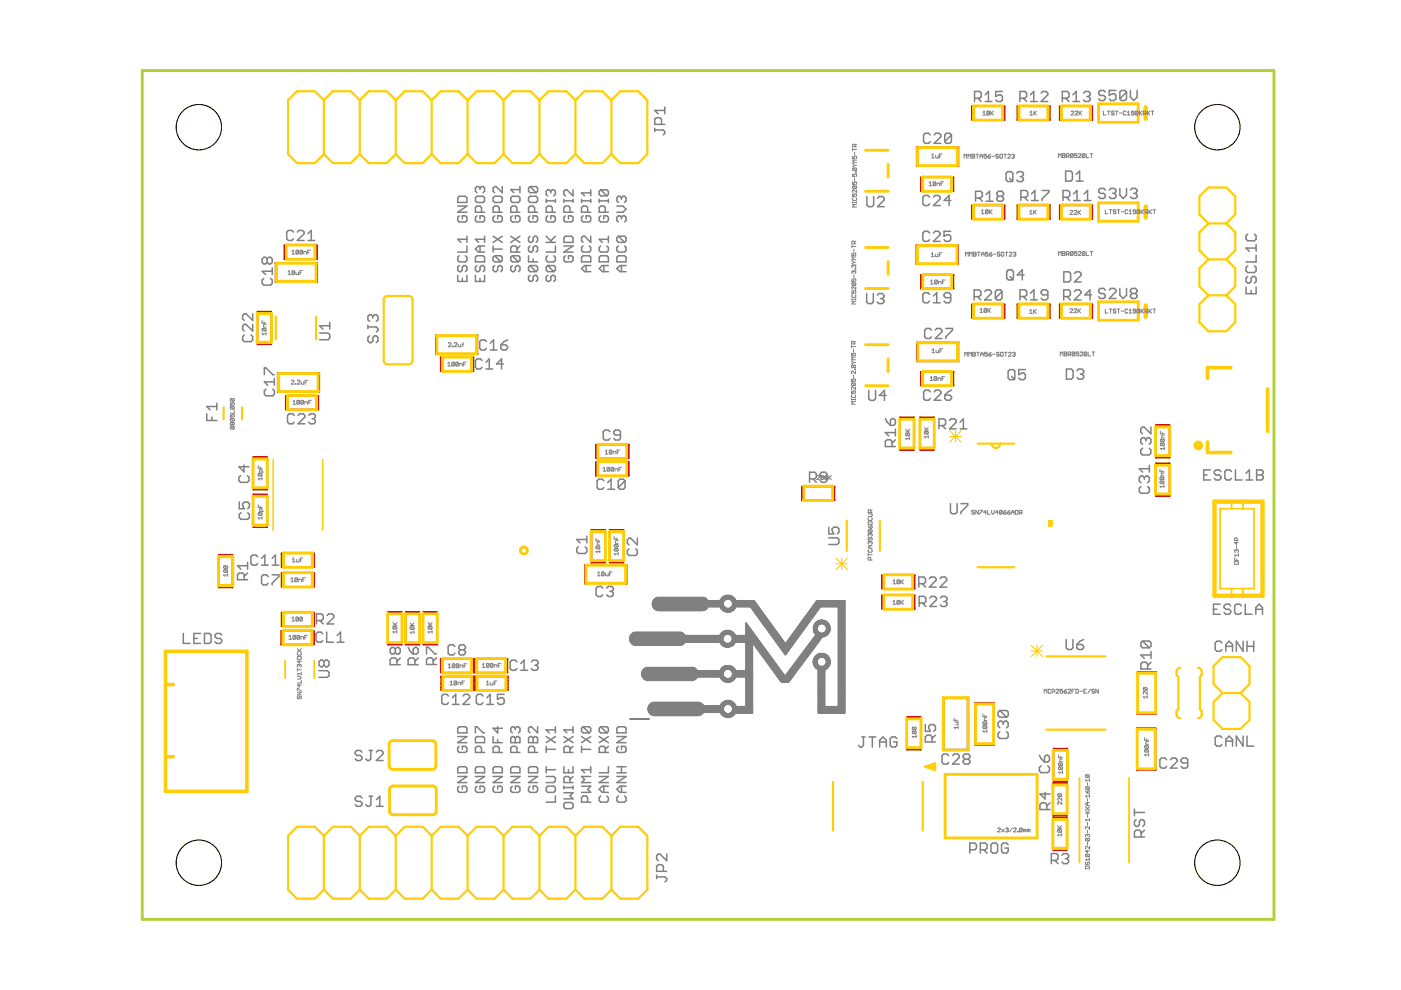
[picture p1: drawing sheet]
<svg xmlns="http://www.w3.org/2000/svg" width="297mm" height="210mm" viewBox="0 0 297 210" stroke-linecap="round" stroke-linejoin="round" font-family="sans-serif">
<g fill="#c90d0c" stroke="#c90d0c" stroke-width=".21">
<path d="M56.5 104.8h.2l-.1 7z"/>
<path d="M53.6 111.7l3.1 .1z"/>
<path d="M53.6 104.8h.2l-.1 7z"/>
<path d="M53.6 104.8l3.1 .1z"/>
<path d="M53.6 96.9h.2l-.1 7z"/>
<path d="M53.6 96.9h3.1z"/>
<path d="M56.5 96.9h.2l-.1 7z"/>
<path d="M53.6 103.8l3.1 .1z"/>
<path d="M59.6 124.4h7.1z"/>
<path d="M59.6 121.5h.2l-.1 3z"/>
<path d="M59.6 121.5h7.1z"/>
<path d="M66.5 121.5h.2v3z"/>
<path d="M93.4 139.7h7z"/>
<path d="M100.3 139.6l.1 3.1z"/>
<path d="M93.4 142.6h7z"/>
<path d="M93.4 139.7h.1v3z"/>
<path d="M126.3 94.3h7.1z"/>
<path d="M133.2 94.3h.2l-.1 3z"/>
<path d="M126.3 97.1l7.1 .1-7.1 .1z"/>
<path d="M126.3 94.3h.1v3z"/>
<path d="M126.3 97.9l7.1 .1z"/>
<path d="M133.2 97.9h.2l-.1 3z"/>
<path d="M126.3 100.8l7.1 .1z"/>
<path d="M126.3 97.9h.1v3z"/>
<path d="M93.5 143.4h7z"/>
<path d="M100.4 143.4h.1v3z"/>
<path d="M93.5 146.3h7z"/>
<path d="M93.5 143.4h.1v3z"/>
<path d="M59.6 120.2l7.1 .1z"/>
<path d="M59.6 117.3h.2l-.1 3z"/>
<path d="M59.6 117.3l7.1 .1z"/>
<path d="M66.5 117.3h.2v3z"/>
<path d="M100.6 142.6h7.1z"/>
<path d="M100.6 139.6l.1 3.1z"/>
<path d="M100.6 139.6l7.1 .1-7.1 .1z"/>
<path d="M107.6 139.6v3.1z"/>
<path d="M93.4 78.6l7.1 .1z"/>
<path d="M93.4 75.7h.1v3z"/>
<path d="M93.4 75.7l7.1 .1z"/>
<path d="M100.3 75.7h.2l-.1 3z"/>
<path d="M100.7 146.3h7.1z"/>
<path d="M100.7 143.4h.1v3z"/>
<path d="M100.7 143.4h7.1z"/>
<path d="M107.6 143.4h.2l-.1 3z"/>
<path d="M92.4 75.1h8.9z"/>
<path d="M92.4 71.1h.1v4.1z"/>
<path d="M92.4 71.1h8.9z"/>
<path d="M101.2 71.1h.1v4.1z"/>
<path d="M223.2 173.3h.2l-.1 7z"/>
<path d="M223.2 173.3l3.1 .1z"/>
<path d="M226.1 173.3h.2l-.1 7z"/>
<path d="M223.2 180.2l3.1 .1z"/>
<path d="M223.3 158.7h.2l-.1 7z"/>
<path d="M223.3 158.7h3.1z"/>
<path d="M226.2 158.7h.2l-.1 7z"/>
<path d="M223.3 165.6l3.1 .1z"/>
<path d="M223.2 166h.2l-.1 7z"/>
<path d="M223.2 166l3.1 .1z"/>
<path d="M226.1 166h.2l-.1 7z"/>
<path d="M223.2 172.9l3.1 .1z"/>
<path d="M124 123.7l8.9 .1z"/>
<path d="M124 119.7h.1v4.1z"/>
<path d="M124 119.7l8.9 .1z"/>
<path d="M132.8 119.7h.1v4.1z"/>
<path d="M129.2 112.3l.1 7.1z"/>
<path d="M129.2 112.3l3 .1h-3z"/>
<path d="M132.1 112.3l.1 7.1z"/>
<path d="M129.2 119.3h3z"/>
<path d="M125.4 112.3v7.1z"/>
<path d="M125.4 112.3l3 .1h-3z"/>
<path d="M128.3 112.3v7.1z"/>
<path d="M125.3 119.3h3.1z"/>
<path d="M59.6 129.9h7.1z"/>
<path d="M66.5 129.9h.2v3z"/>
<path d="M59.6 132.8h7.1z"/>
<path d="M59.6 129.9h.2l-.1 3z"/>
<path d="M46.3 117.6h.2l-.1 7z"/>
<path d="M46.3 117.6l3.1 .1z"/>
<path d="M49.2 117.6h.2l-.1 7z"/>
<path d="M46.3 124.5l3.1 .1z"/>
<path d="M54.6 66v7.1z"/>
<path d="M54.6 66l3 .1h-3z"/>
<path d="M57.5 66v7.1z"/>
<path d="M54.5 73h3.1z"/>
<path d="M60.5 86.8l7.1 .1z"/>
<path d="M60.6 83.9v3z"/>
<path d="M60.6 83.9l7 .1h-7z"/>
<path d="M67.4 83.9h.2l-.1 3z"/>
<path d="M60.2 54.9h7.1z"/>
<path d="M60.2 51.9l.1 3.1z"/>
<path d="M60.2 51.9l7.1 .1-7.1 .1z"/>
<path d="M67.2 51.9v3.1z"/>
<path d="M192.2 152h.2l-.1 7z"/>
<path d="M192.2 152l3.1 .1z"/>
<path d="M195.1 152h.2l-.1 7z"/>
<path d="M192.2 158.9l3.1 .1z"/>
<path d="M85.9 129.7h.2l-.1 7.1z"/>
<path d="M85.9 129.7l3.1 .1z"/>
<path d="M88.8 129.7h.2l-.1 7.1z"/>
<path d="M85.9 136.7h3.1z"/>
<path d="M89.7 129.7h.1v7.1z"/>
<path d="M89.7 129.7l3 .1z"/>
<path d="M92.6 129.7h.1v7.1z"/>
<path d="M89.7 136.6l3 .1-3 .1z"/>
<path d="M85.1 129.7h.2l-.1 7.1z"/>
<path d="M82.2 136.7h3.1z"/>
<path d="M82.2 129.7h.2l-.1 7.1z"/>
<path d="M82.2 129.7l3.1 .1z"/>
<path d="M58.8 83.1h9z"/>
<path d="M58.8 79.1h.1v4.1z"/>
<path d="M58.8 79.1h9z"/>
<path d="M67.6 79.1h.2l-.1 4.1z"/>
<path d="M58.3 59.7l9 .1z"/>
<path d="M58.3 55.7h.2l-.1 4.1z"/>
<path d="M58.3 55.7l9 .1z"/>
<path d="M67.2 55.7h.1v4.1z"/>
<path d="M195.2 58.3h7z"/>
<path d="M202.1 58.3h.1v3z"/>
<path d="M195.2 61.2h7z"/>
<path d="M195.2 58.3h.1v3z"/>
<path d="M194.3 31.2l9 .1z"/>
<path d="M203.1 31.2h.2l-.1 4.1z"/>
<path d="M194.3 35.2l9 .1z"/>
<path d="M194.3 31.2h.1v4.1z"/>
<path d="M195.2 37.5l7 .1-7 .1z"/>
<path d="M202.1 37.5l.1 3.1z"/>
<path d="M195.2 40.5h7z"/>
<path d="M195.2 37.5l.1 3.1z"/>
<path d="M194.2 52h9z"/>
<path d="M203.1 52h.1v4.1z"/>
<path d="M194.3 55.9l8.9 .1-8.9 .1z"/>
<path d="M194.2 52h.2l-.1 4.1z"/>
<path d="M195.2 78.8l7 .1z"/>
<path d="M202.1 78.8h.1v3z"/>
<path d="M195.2 81.7l7 .1z"/>
<path d="M195.2 78.8h.1v3z"/>
<path d="M194.3 72.6h9z"/>
<path d="M203.1 72.6h.2l-.1 4.1z"/>
<path d="M194.3 76.6h9z"/>
<path d="M194.3 72.6h.2l-.1 4.1z"/>
<path d="M215.6 25.4l7.1 .1z"/>
<path d="M215.6 22.5l.1 3z"/>
<path d="M215.6 22.5l7.1 .1h-7.1z"/>
<path d="M222.5 22.5h.2l-.1 3z"/>
<path d="M206 25.4l7.1 .1z"/>
<path d="M206 22.5h.1v3z"/>
<path d="M206 22.5l7.1 .1z"/>
<path d="M213 22.5v3z"/>
<path d="M215.6 46.4l7.1 .1z"/>
<path d="M215.6 43.5h.2l-.1 3z"/>
<path d="M215.6 43.5l7.1 .1z"/>
<path d="M222.5 43.5h.2l-.1 3z"/>
<path d="M206 46.4l7.1 .1z"/>
<path d="M206 43.5h.1v3z"/>
<path d="M206 43.5l7.1 .1z"/>
<path d="M213 43.5v3z"/>
<path d="M215.6 67.4l7.1 .1z"/>
<path d="M215.6 64.5h.2l-.1 3z"/>
<path d="M215.6 64.5l7.1 .1z"/>
<path d="M222.5 64.5h.2l-.1 3z"/>
<path d="M206 67.4l7.1 .1z"/>
<path d="M206 64.5h.1v3z"/>
<path d="M206 64.5l7.1 .1z"/>
<path d="M212.9 64.5h.2l-.1 3z"/>
<path d="M169.9 106l7.1 .1z"/>
<path d="M169.9 103.1h.2v3.1z"/>
<path d="M169.9 103.1l7.1 .1z"/>
<path d="M176.9 103.1h.1v3.1z"/>
<path d="M241.1 142.5h.1v8.9z"/>
<path d="M241.1 142.5l4.1 .1z"/>
<path d="M245 142.5h.2v8.9z"/>
<path d="M241.1 151.3l4.1 .1z"/>
<path d="M205.1 148h.1v11z"/>
<path d="M200.2 158.9l5 .1h-5z"/>
<path d="M200.1 148h.2l-.1 11z"/>
<path d="M200.1 148l5.1 .1z"/>
<path d="M190.8 88.4h.1v7.1z"/>
<path d="M190.8 88.4l3 .1z"/>
<path d="M193.7 88.4h.1v7.1z"/>
<path d="M190.8 95.4h3z"/>
<path d="M195 88.4h.2l-.1 7.1z"/>
<path d="M195 88.4l3.1 .1z"/>
<path d="M197.9 88.4h.2l-.1 7.1z"/>
<path d="M195 95.4h3.1z"/>
<path d="M186.9 124.8l7.1 .1z"/>
<path d="M187 121.9v3z"/>
<path d="M187 121.9l7 .1h-7z"/>
<path d="M193.9 121.9l.1 3z"/>
<path d="M186.9 129.1h7.1z"/>
<path d="M186.9 126.2h.2l-.1 3z"/>
<path d="M186.9 126.2h7.1z"/>
<path d="M193.9 126.2h.1v3z"/>
<path d="M245 154.4h.1v8.9z"/>
<path d="M241 163.2l4.1 .1z"/>
<path d="M241 154.4h.1v8.9z"/>
<path d="M241 154.4h4.1z"/>
<path d="M210.7 149l.1 9z"/>
<path d="M206.7 157.9h4.1z"/>
<path d="M206.7 149l.1 9z"/>
<path d="M206.7 149l4.1 .1h-4.1z"/>
<path d="M224.6 64.5l7.1 .1z"/>
<path d="M231.5 64.5h.2l-.1 3z"/>
<path d="M224.6 67.4l7.1 .1z"/>
<path d="M224.6 64.5h.1v3z"/>
<path d="M59.5 136.6l7.1 .1z"/>
<path d="M59.5 133.7h.2l-.1 3z"/>
<path d="M59.5 133.7l7.1 .1z"/>
<path d="M66.5 133.7h.1v3z"/>
<path d="M224.6 43.5l7.1 .1z"/>
<path d="M231.5 43.5h.2l-.1 3z"/>
<path d="M224.6 46.4l7.1 .1z"/>
<path d="M224.6 43.5h.1v3z"/>
<path d="M224.6 22.5l7.1 .1z"/>
<path d="M231.6 22.5v3z"/>
<path d="M224.6 25.4l7.1 .1z"/>
<path d="M224.6 22.5h.1v3z"/>
<path d="M245 98.1l.1 7.1z"/>
<path d="M245 98.1l3.1 .2h-3.1z"/>
<path d="M247.9 98.1l.1 7.1z"/>
<path d="M245 105.1l3.1 .1z"/>
<path d="M247.9 90.1h.2l-.1 7z"/>
<path d="M245 97l3.1 .1z"/>
<path d="M245 90.1h.2l-.1 7z"/>
<path d="M245 90.1h3.1z"/>
</g>
<g fill="none" stroke="#ffcd07" stroke-width=".61">
<path d="M183.5 31.9h4.8M188.3 34.8v2.7M194.6 31.3h8.4v3.8h-8.4zM195.6 37.5h6.1v3.1h-6.1zM206.5 22.5h6.1v3h-6.1zM216.1 22.5h6.1v3h-6.1zM225.1 22.5h6.1v3h-6.1zM232.9 22h8.4v3.9h-8.4zM58.6 55.8h8.4v3.8h-8.4zM60.7 51.9h6.1v3.1h-6.1zM183.5 40.6h4.8M183.5 52.5h4.8"/>
<path d="M188.3 55.5v2.7M194.5 52.1h8.4v3.8h-8.4zM195.7 58.2h6.1v3h-6.1zM206.5 43.4h6.1v3.1h-6.1zM216.1 43.4h6.1v3.1h-6.1zM225.1 43.4h6.1v3.1h-6.1zM232.9 43h8.4v3.9h-8.4zM54.5 66.5h3.1v6.1h-3.1zM59.1 79.2h8.4v3.8h-8.4zM92.6 71.2h8.4v3.8h-8.4zM93.9 75.7h6v3h-6zM183.5 61.2h4.8"/>
<path d="M183.5 73.1h4.8M188.3 76.1v2.7M194.6 72.7h8.4v3.8h-8.4zM195.6 78.7h6.1v3.1h-6.1zM206.5 64.4h6.1v3.1h-6.1zM216.1 64.4h6.1v3.1h-6.1zM225.1 64.4h6.1v3.1h-6.1zM232.9 64h8.4v3.9h-8.4zM53.6 97.3h3.1v6.1h-3.1zM61 83.8h6.1v3.1h-6.1zM126.8 94.2h6.1v3h-6.1zM126.8 97.9h6.1v3h-6.1z"/>
<path d="M183.5 81.8h4.8M190.8 88.9h3v6.1h-3zM195 88.9h3.1v6.1h-3.1zM245 98.6h3v6.1h-3zM245 90.5h3.1v6.1h-3.1zM46.3 118h3.1v6.1h-3.1zM53.6 105.2h3.1v6.1h-3.1zM60.1 117.2h6.1v3.1h-6.1zM124.2 119.8h8.4v3.9h-8.4zM125.3 112.8h3.1v6.1h-3.1zM129.2 112.8h3v6.1h-3zM170.4 103.1h6.1v3h-6.1z"/>
<path d="M60 133.7h6.1v3h-6.1zM60.1 121.4h6.1v3.1h-6.1zM60.1 129.8h6.1v3.1h-6.1zM82.2 130.2h3v6h-3zM85.9 130.2h3.1v6h-3.1zM89.7 130.2h3v6h-3zM93.9 139.6h6v3h-6zM101.1 139.6h6.1v3h-6.1zM187.4 121.9h6.1v3h-6.1zM187.4 126.1h6.1v3.1h-6.1zM82.7 157.4l.6-.4h8.4l.4 .2 .3 .6v4.6l-.1 .4-.6 .3h-8.7l-.3-.3-.2-.4v-4.6zM93.9 143.3h6.1v3.1h-6.1z"/>
<path d="M101.2 143.3h6.1v3.1h-6.1zM192.2 152.4h3.1v6.1h-3.1zM200 147.9h5.3v11.1h-5.3zM206.8 149.3h3.9v8.4h-3.9zM223.3 159.1h3v6.1h-3zM241.1 154.6h3.8v8.4h-3.8zM241.2 142.7h3.8v8.4h-3.8zM82.7 167l.7-.4h8.3l.5 .2 .3 .6v4.6l-.1 .4-.7 .3h-8.3l-.5-.1-.3-.6v-4.6zM200.4 164.2h19.5v13.5h-19.5zM223.2 166.4h3.1v6.1h-3.1zM223.2 173.7h3.1v6.1h-3.1z"/>
<circle cx="111.1" cy="116.7" r=".74"/>
</g>
<path d="M57.9 97.5v14.9M68.4 97.5v14.9M261.1 107.9h2.4M261.1 124.8h2.4" fill="none" stroke="#ffcd07" stroke-width=".32"/>
<g fill="none" stroke="#ffcd07" stroke-width=".47">
<path d="M68.7 21.3l-1.9-2h-3.8l-1.9 2v11.4l1.9 1.9h3.8l1.9-1.9M68.7 32.7l1.9 1.9h3.8l1.9-1.9M68.7 21.3l1.9-2h3.8l1.9 2M68.7 21.3v11.4M76.3 32.7l1.9 1.9h3.8l1.9-1.9M76.3 21.3l1.9-2h3.8l1.9 2M76.3 21.3v11.4M83.9 32.7l1.9 1.9h3.8l1.9-1.9M83.9 21.3l1.9-2h3.8l1.9 2M83.9 21.3v11.4M91.5 21.3l1.9-2h3.8l1.9 2M91.5 32.7l1.9 1.9h3.8l1.9-1.9"/>
<path d="M91.5 21.3v11.4M99.1 21.3l1.9-2h3.9l1.9 2M99.1 32.7l1.9 1.9h3.9l1.9-1.9M99.1 21.3v11.4M106.8 21.3l1.9-2h3.8l1.9 2M106.8 32.7l1.9 1.9h3.8l1.9-1.9M106.8 21.3v11.4M114.4 21.3l1.9-2h3.8l1.9 2M114.4 32.7l1.9 1.9h3.8l1.9-1.9M114.4 21.3v11.4M122 21.3l1.9-2h3.8l1.9 2M122 32.7l1.9 1.9h3.8l1.9-1.9"/>
<path d="M122 21.3v11.4M129.6 21.3l1.9-2h3.8l1.9 2v11.4l-1.9 1.9h-3.8l-1.9-1.9M129.6 21.3v11.4M256.2 47.4l-1.9-1.9v-3.8l1.9-1.9h3.8l1.9 1.9v3.8l-1.9 1.9M256.2 55l-1.9 1.9v3.8l1.9 1.9M256.2 47.4l-1.9 1.9v3.8l1.9 1.9M256.2 47.4h3.8M256.2 55h3.8M260 55l1.9 1.9v3.8l-1.9 1.9M260 47.4l1.9 1.9v3.8l-1.9 1.9M58.5 67.1v4.8M67 67.1v4.8"/>
<path d="M81.5 63.1l.6-.3h4.6l.4 .1 .3 .4 .1 13.2-.2 .4-.4 .3h-4.8l-.4-.1-.3-.4v-13.2zM256.2 62.6l-1.9 1.9v3.8l1.9 1.9h3.8l1.9-1.9v-3.8l-1.9-1.9M256.2 62.6h3.8M47.4 86.4v2.5M51.3 86.4v2.5M207.3 94.1h7.8M210.3 94.1a.91 .91 0 0 0 .9 .9 .91 .91 0 0 0 .9-.9M179.5 110.4v6.4M186.5 110.4v6.4M207.3 120.3h7.8M221.9 139.2h12.5M221.9 154.7h12.5"/>
<path d="M250.2 141.6l-.6 .3a1.34 1.34 0 0 0 .2 1.6v6.9a1.34 1.34 0 0 0-.2 1.6l.6 .3M254 141.6l.6 .3a1.34 1.34 0 0 1-.2 1.6v6.9a1.34 1.34 0 0 1 .2 1.6l-.6 .3M259.2 146.9l-1.9-1.9v-3.8l1.9-1.9h3.8l1.9 1.9v3.8l-1.9 1.9M259.2 146.9l-1.9 1.9v3.9l1.9 1.9h3.8l1.9-1.9v-3.9l-1.9-1.9M259.2 146.9h3.8M68.7 177.2v11.4M68.7 177.2l-1.9-1.9h-3.8l-1.9 1.9v11.4l1.9 1.9h3.8l1.9-1.9M68.7 177.2l1.9-1.9h3.8l1.9 1.9M76.3 177.2v11.4M76.3 177.2l1.9-1.9h3.8l1.9 1.9M83.9 177.2v11.4M83.9 177.2l1.9-1.9h3.8l1.9 1.9"/>
<path d="M91.5 177.2v11.4M91.5 177.2l1.9-1.9h3.8l1.9 1.9M99.1 177.2v11.4M99.1 177.2l1.9-1.9h3.9l1.9 1.9M106.8 177.2v11.4M106.8 177.2l1.9-1.9h3.8l1.9 1.9M114.4 177.2v11.4M114.4 177.2l1.9-1.9h3.8l1.9 1.9M122 177.2v11.4M122 177.2l1.9-1.9h3.8l1.9 1.9M129.6 177.2l1.9-1.9h3.8l1.9 1.9v11.4l-1.9 1.9h-3.8l-1.9-1.9M129.6 177.2v11.4"/>
<path d="M176.6 165.8v10.3M195.6 165.8v10.3M68.7 188.6l1.9 1.9h3.8l1.9-1.9M76.3 188.6l1.9 1.9h3.8l1.9-1.9M83.9 188.6l1.9 1.9h3.8l1.9-1.9M91.5 188.6l1.9 1.9h3.8l1.9-1.9M99.1 188.6l1.9 1.9h3.9l1.9-1.9M106.8 188.6l1.9 1.9h3.8l1.9-1.9M114.4 188.6l1.9 1.9h3.8l1.9-1.9M122 188.6l1.9 1.9h3.8l1.9-1.9"/>
</g>
<path d="M261.1 106.4v1.5h-2.4v16.9h2.4v1.5M263.5 106.4v1.5h2.4v16.9h-2.4v1.5M60.5 140v3.8M66.6 140v3.8M196 162.6l2.3-.8v1.5zM196.3 162.5h2M196.8 162.8h1.5M197.4 162.1h.9M197.8 163.2h.5M228.9 164.9v18M239.4 164.9v18" fill="none" stroke="#ffcd07" stroke-width=".38"/>
<path d="M201.4 91.3l2.4 2.4M201.4 92.5h2.4M202.6 91.3v2.4M203.8 91.3l-2.4 2.4M177.3 118.3l2.4 2.4M177.3 119.5h2.4M178.5 118.3v2.4M179.7 118.3l-2.4 2.4M218.6 136.8l2.4 2.4M218.6 138h2.4M219.8 136.8v2.4M221 136.8l-2.4 2.4" fill="none" stroke="#ffcd07" stroke-width=".23"/>
<g fill="none" stroke="#ffcd07" stroke-width=".21">
<path d="M222.3 110.4h.8v1.1h-.8zM222.3 111.5h.8M222.3 111.4h.8M222.3 111.3h.8M222.3 111.2h.8M222.3 111.1h.8M222.3 111h.8M222.3 110.9h.8M222.3 110.8h.8M222.3 110.7h.8M222.3 110.6h.8M222.3 110.5h.8"/>
<path d="M222.3 110.4h.8"/>
</g>
<path d="M242.9 22.8v2.4M242.9 43.8v2.4M242.9 64.8v2.4M257.5 106.4h10.2v19.9h-10.2z" fill="none" stroke="#ffcd07" stroke-width=".93"/>
<path d="M261 78h-5v2.2M256 93.7v2.2h5M268.8 82.5v9M35.1 138.1h17.2v29.7h-17.2zM35.3 145.1h1.5M35.3 160.4h1.5" fill="none" stroke="#ffcd07" stroke-width=".76"/>
<circle cx="254.1" cy="94.4" r=".42" fill="none" stroke="#ffcd07" stroke-width="1.2"/>
<g fill="none" stroke="#808080" stroke-width=".32">
<path d="M212.5 19.4h-1.4v1.1l.7-.4h.4l.3 .4v.7l-.3 .3h-.7l-.4-.3M220.7 19.7l.4-.3h.7l.3 .3v.4l-1.4 1.4h1.4M229.7 19.7l.4-.3h.7l.3 .3v.4l-.3 .4M234.4 19.5l-.4-.3h-.7l-.4 .3v.4l.4 .3h.7l.4 .4v.4l-.4 .3h-.7l-.4-.3M236.6 19.2h-1.4v1l.7-.3h.3l.4 .3v.8l-.4 .3h-.7l-.3-.3M238.8 19.5v1.5l-.3 .3h-.7l-.4-.3M238.8 19.5l-.3-.3h-.7l-.4 .3v1.5M238.8 19.5l-1.4 1.5M239.7 19.2v1.4l.7 .7 .7-.7v-1.4M101.8 39.9l-.3-.3h-.4l-.3 .3v.6l.3 .4M101.8 39.9l.3-.3h.3l.3 .3v.6l-.3 .4M101.8 39.9v.3"/>
<path d="M106.5 39.6v1.3l-1.3-1.3h-.3l-.4 .3v.6l.4 .4M110.2 39.6v1.3M112.4 39.6h1.3l.3 .3v.6l-.3 .4M112.4 39.6l-.3 .3v.6l.3 .4h1.3M112.4 39.6l1.3 1.3M138.8 27.6h1.8l.3 .3v.4l-.3 .3M138.8 27.2v.7M140.3 26.4v-1.1l-.4-.3h-.7l-.4 .3v1.1h2.1M140.9 22.7v1.4M140.9 23.4h-2.1l.7 .7M197.2 28.6l-.3-.3h-.7l-.4 .3v1.4l.4 .4h.7l.3-.4M198.1 28.6l.3-.3h.7l.4 .3v.4l-1.4 1.4h1.4"/>
<path d="M201.7 28.6l-.3-.3h-.7l-.4 .3v1.4M201.7 28.6v1.4l-.3 .4h-.7l-.4-.4M201.7 28.6l-1.4 1.4M206.6 20.8h1.1l.3-.3v-.8l-.3-.3h-1.1v2.1M207.3 20.8l.7 .7M208.9 21.5h1.4M208.9 20.1l.7-.7v2.1M213.3 36.7l.4-.3h.7l.3 .3v1.5l-.3 .3h-.7l-.4-.3zM214 37.8l.7 .7M215.6 36.7l.3-.3h.7l.4 .3v.4l-.4 .3M216.2 20.8h1.1l.4-.3v-.8l-.4-.3h-1.1v2.1M216.3 37.4h.3"/>
<path d="M216.6 37.4l.4 .4v.4l-.4 .3h-.7l-.3-.3M216.9 20.8l.8 .7M218.5 20.1l.7-.7v2.1M218.5 21.5h1.4M225.2 20.8h1.1l.4-.3v-.8l-.4-.3h-1.1v2.1M225.9 36.3h1.1l.4 .3v1.5l-.4 .3h-1.1zM225.9 20.8l.8 .7M227.5 21.5h1.4M227.5 20.1l.7-.7v2.1M228.2 38.4h1.4M228.2 37l.7-.7v2.1M230.4 20.5h.4"/>
<path d="M230.8 20.5l.3 .3v.4l-.3 .3h-.7l-.4-.3M237.4 39.9v1.5l.7 .7 .7-.7v-1.5M55.9 59l-.3 .4v.7l.3 .4h1.5l.3-.4v-.7l-.3-.4M56.6 54.9l.4-.4h.4l.3 .4v.7l-.3 .4h-.4l-.4-.4M56.6 54.9l-.3-.4h-.4l-.3 .4v.7l.3 .4h.4l.3-.4M56.6 54.9v.7M57.7 56.8v1.4M57.7 57.5h-2.1l.7 .7M62.2 49.2l-.3-.3h-.7l-.4 .3v1.5l.4 .3h.7l.3-.3M63 49.2l.4-.3h.7l.4 .3v.4l-1.5 1.4h1.5M65.3 51h1.4M65.3 49.6l.7-.7v2.1"/>
<path d="M97 58.4v1.3h2v-1.3M97 43.7h2l-2 1.3h2M97.4 45.8l-.4 .3v.6l.4 .4h1.3l.3-.4v-.6l-.3-.3h-.7v.6M97.4 41.6h1.3l.3 .4v.9h-2v-.9zM97.4 54.2l-.4 .3v.7l.4 .3h1.3l.3-.3v-.7l-.3-.3M97.4 56.3l-.4 .3v.7l.4 .3h.3l.3-.3v-.7l.3-.3h.4l.3 .3v.7l-.3 .3M98 59v.7M99 50.1v1.3M99 52.2v1.2h-2M99 50.7h-2l.7 .7M100.8 58.4v1.3h1.9v-1.3M101.1 45.8l-.3 .3v.6l.3 .4h1.3l.3-.4v-.6l-.3-.3h-.6v.6"/>
<path d="M101.1 41.6h1.3l.3 .4v.6l-.3 .3h-1.3l-.3-.3v-.6zM101.1 54.2h1.3l.3 .3v1h-1.9v-1zM101.1 56.3l-.3 .3v.7l.3 .3h.4l.3-.3v-.7l.3-.3h.3l.3 .3v.7l-.3 .3M101.8 52.2v1.2M101.8 59v.7M102.1 45v-1l-.3-.3h-.7l-.3 .3v1h1.9M102.7 50.1v1.3M102.7 52.2h-1.2l-.7 .6 .7 .6h1.2M102.7 50.7h-1.9l.7 .7M104.5 52.2v1.2M104.5 52.8h2M104.5 50.1l2 1.3"/>
<path d="M104.9 45.8l-.4 .3v.6l.4 .4h1.3l.3-.4v-.6l-.3-.3h-.7v.6M104.9 41.6h1.3l.3 .4v.6l-.3 .3h-1.3l-.4-.3v-.6zM104.9 54.2l-.4 .3v.7l.4 .3h1.3M104.9 56.3l-.4 .3v.7l.4 .3h.3l.3-.3v-.7l.4-.3h.3l.3 .3v.7l-.3 .3M104.9 54.2h1.3l.3 .3v.7l-.3 .3M104.9 54.2l1.3 1.3M105.9 45v-1l-.4-.3h-.6l-.4 .3v1h2M106.5 50.1l-2 1.3M108.3 42l.3-.4h1.3l.3 .4v.6l-.3 .3h-1.3l-.3-.3zM108.3 50.1l1.9 1.3M108.6 45.8l-.3 .3v.6l.3 .4h1.3l.3-.4v-.6l-.3-.3h-.6v.6M108.6 54.2l-.3 .3v.7l.3 .3h1.3"/>
<path d="M108.6 56.3l-.3 .3v.7l.3 .3h.3l.4-.3v-.7l.3-.3h.3l.3 .3v.7l-.3 .3M108.6 54.2h1.3l.3 .3v.7l-.3 .3M108.6 54.2l1.3 1.3M109.6 45v-1l-.3-.3h-.7l-.3 .3v1h1.9M109.6 53.4v-.9l-.3-.3h-.7l-.3 .3v.9h1.9M110.2 40.2h-1.9l.6 .7M110.2 52.2l-.6 .6M110.2 50.1l-1.9 1.3M112.1 54.2v1.3h1.9M112.4 45.8l-.3 .3v.6l.3 .4h1.3l.3-.4v-.6l-.3-.3h-.7v.6M112.4 41.6h1.3l.3 .4v.6l-.3 .3h-1.3l-.3-.3v-.6zM112.4 50.1l-.3 .3v.7l.3 .3h.3l.3-.3v-.7l.3-.3h.4l.3 .3v.7l-.3 .3"/>
<path d="M112.4 52.2l-.3 .3v.6l.3 .3h.3l.3-.3v-.6l.3-.3h.4l.3 .3v.6l-.3 .3M112.4 56.3l-.3 .3v.7l.3 .3h1.3M112.4 58.4l-.3 .3v.7l.3 .3h.3l.3-.3v-.7l.3-.3h.4l.3 .3v.7l-.3 .3M112.4 56.3h1.3l.3 .3v.7l-.3 .3M112.4 56.3l1.3 1.3M113 54.9v.6M113.3 45v-1l-.3-.3h-.6l-.3 .3v1h1.9M115.8 42.3v.6M115.8 42.6h2M115.8 51.4h2M115.8 50.1l1.3 1.3M116.1 45.8l-.3 .3v.6l.3 .4h1.3l.4-.4v-.6l-.4-.3h-.6v.6"/>
<path d="M116.1 54.2l-.3 .3v.7l.3 .3h1.3l.4-.3v-.7l-.4-.3M116.1 56.3l-.3 .3v.7l.3 .3h1.3M116.1 58.4l-.3 .3v.7l.3 .3h.3l.4-.3v-.7l.3-.3h.3l.4 .3v.7l-.4 .3M116.1 56.3h1.3l.4 .3v.7l-.4 .3M116.1 56.3l1.3 1.3M116.8 40.6l-.4-.4h-.3l-.3 .4v.6l.3 .3M116.8 40.6l.3-.4h.3l.4 .4v.6l-.4 .3M116.8 40.6v.3M117.1 45v-1l-.3-.3h-.7l-.3 .3v1h2M117.8 42.3v.6M117.8 52.2v1.2h-2M117.8 50.1l-1 1"/>
<path d="M119.5 42.6h2M119.5 42.3v.6M119.5 52.2h2l-2 1.2h2M119.9 45.8l-.4 .3v.6l.4 .4h1.3l.3-.4v-.6l-.3-.3h-.7v.6M119.9 50.1h1.3l.3 .3v1h-2v-1zM119.9 54.2l-.4 .3v.7l.4 .3h1.3l.3-.3v-.7l-.3-.3h-.7v.7M120.8 45v-1l-.3-.3h-.6l-.4 .3v1h2M121.5 40.2v1.3l-1.3-1.3h-.3l-.4 .4v.6l.4 .3M121.5 42.3v.6M123.3 42.6h1.9M123.3 42.3v.6M123.6 45.8l-.3 .3v.6l.3 .4h1.3l.3-.4v-.6l-.3-.3h-.6v.6"/>
<path d="M123.6 52.2l-.3 .3v.6l.3 .3h1.3l.3-.3v-.6l-.3-.3M123.6 54.2h1.3l.3 .3v1h-1.9v-1zM124.3 56.3v1.3M124.6 45v-1l-.3-.3h-.7l-.3 .3v1h1.9M125.2 50.1v1.3l-1.2-1.3h-.4l-.3 .3v.7l.3 .3M125.2 40.2v1.3M125.2 42.3v.6M125.2 40.9h-1.9l.7 .6M125.2 56.3h-1.2l-.7 .6 .7 .7h1.2M127 42.6h2M127 42.3v.6M127.4 45.8l-.4 .3v.6l.4 .4h1.3l.3-.4v-.6l-.3-.3h-.7v.6"/>
<path d="M127.4 40.2h1.3l.3 .4v.6l-.3 .3M127.4 40.2l-.4 .4v.6l.4 .3h1.3M127.4 52.2l-.4 .3v.6l.4 .3h1.3l.3-.3v-.6l-.3-.3M127.4 54.2h1.3l.3 .3v1h-2v-1zM127.4 40.2l1.3 1.3M128 56.3v1.3M128.3 45v-1l-.3-.3h-.6l-.4 .3v1h2M129 42.3v.6M129 50.1v1.3M129 56.3h-1.3l-.7 .6 .7 .7h1.3M129 50.7h-2l.7 .7M130.8 43.7h1.3l.6 .6-.6 .7h-1.3"/>
<path d="M130.8 54.5l.3-.3h1.3l.3 .3v1h-1.9zM131.1 50.1l-.3 .3v.7l.3 .3h1.3M131.1 52.2l-.3 .3v.6l.3 .3h1.3l.3-.3v-.6l-.3-.3M131.1 50.1h1.3l.3 .3v.7l-.3 .3M131.1 50.1l1.3 1.3M131.8 46.1l-.4-.3h-.3l-.3 .3v.6l.3 .4M131.8 46.1l.3-.3h.3l.3 .3v.6l-.3 .4M131.8 42l-.4-.4h-.3l-.3 .4v.6l.3 .3M131.8 42l.3-.4h.3l.3 .4v.6l-.3 .3M131.8 42v.3M131.8 46.1v.3M131.8 56.3v1.3"/>
<path d="M132.7 56.3h-1.3l-.6 .6 .6 .7h1.3M183.8 41.7v1.8l.3 .3h.8l.3-.3v-1.8M186.1 42l.3-.3h.7l.4 .3v.4l-1.4 1.4h1.4M197.1 49.4l-.4-.4h-.7l-.3 .4v1.4l.3 .4h.7l.4-.4M197.1 41.8l-.4-.4h-.7l-.3 .4v1.4l.3 .4h.7l.4-.4M197.9 41.8l.4-.4h.7l.3 .4v.3l-1.4 1.5h1.4M197.9 49.4l.3-.4h.8l.3 .4v.4l-1.4 1.4h1.4M201.6 49h-1.4v1.1l.7-.3h.3l.4 .3v.7l-.4 .4h-.7l-.3-.4M201.6 42.5h-1.4l1-1.1v2.2M206.8 42h1.1l.4-.4v-.7l-.4-.3h-1.1v2.1M207.6 42l.7 .7M209.1 41.3l.7-.7v2.1"/>
<path d="M209.1 42.7h1.4M211.7 41.6h.7M211.7 41.6l-.4-.3v-.4l.4-.3h.7l.4 .3v.4l-.4 .3M211.7 41.6l-.4 .4v.3l.4 .4h.7l.4-.4v-.3l-.4-.4M213.8 57.2h.7l.4 .4v1.4l-.4 .4h-.7l-.4-.4v-1.4zM214.1 58.6l.8 .8M216.5 41.8h1l.4-.3v-.8l-.4-.3h-1v2.1M217.1 58.3h-1.4l1-1.1v2.2M217.2 41.8l.7 .7M218.7 42.5h1.4M218.7 41.1l.7-.7v2.1M220.9 40.4h1.5v.3l-1.5 1.5v.3"/>
<path d="M225.4 41.8h1l.4-.3v-.8l-.4-.3h-1v2.1M225.6 57.6h1l.4 .4v1.4l-.4 .4h-1zM226.1 41.8l.7 .7M227.6 42.5h1.4M227.6 41.1l.7-.7v2.1M227.8 58l.4-.4h.7l.3 .4v.4l-1.4 1.4h1.4M229.9 42.5h1.4M229.9 41.1l.7-.7v2.1M234.4 40.3l-.4-.4h-.7l-.4 .4v.3l.4 .4h.7l.4 .4v.3l-.4 .4h-.7l-.4-.4M235.2 40.3l.3-.4h.7l.4 .4v.3l-.4 .4M235.9 41h.3M236.2 41l.4 .4v.3l-.4 .4h-.7l-.3-.4"/>
<path d="M239.7 40.3l.3-.4h.7l.4 .4v.3l-.4 .4M240.4 41h.3M240.7 41l.4 .4v.3l-.4 .4h-.7l-.3-.4M264.5 49.6l-.3 .4v.7l.3 .4h1.5l.3-.4v-.7l-.3-.4M264.5 56.4l-.3 .3v.7l.3 .4h1.5l.3-.4v-.7l-.3-.3M264.5 58.6l-.3 .4v.7l.3 .3h.4l.4-.3v-.7l.3-.4h.4l.3 .4v.7l-.3 .3M266.3 51.9v1.4M266.3 54.1v1.4h-2.1M266.3 52.6h-2.1l.7 .7M51.8 71l-.4 .4v.7l.4 .3h1.4l.4-.3v-.7l-.4-.4M53.6 66.5v1.4l-1.4-1.4h-.4l-.4 .4v.7l.4 .3M53.6 68.8v1.4l-1.4-1.4h-.4l-.4 .3v.7l.4 .4"/>
<path d="M56 79.4v-1.4h.4l1.4 1.4h.4M67.8 70.6h1.8l.3 .4v.7l-.3 .3h-1.8M69.9 68.4v1.4M69.9 69.1h-2.1l.7 .7M78 69v.7M78 69.3h1.8l.3 .4v.3l-.3 .4M78.4 71.2l-.4 .4v.7l.4 .3h.3l.4-.3v-.7l.3-.4h.4l.3 .4v.7l-.3 .3M79.1 67.1l-.4-.4h-.3l-.4 .4v.7l.4 .4M79.1 67.1v.3M79.1 67.1l.3-.4h.4l.3 .4v.7l-.3 .4M102.2 76.5l-.3-.4h-.8l-.3 .4v1.4l.3 .3h.8l.3-.3M103 78.2h1.5"/>
<path d="M103 76.8l.7-.7v2.1M103.1 72.4l-.3-.3h-.7l-.4 .3v1.5l.4 .3h.7l.3-.3M103.9 74.2h1.5M103.9 72.8l.7-.7v2.1M106.2 73.1h1.1l.3 .4v.4l-.3 .3h-.7l-.4-.3zM106.7 77.2h-1.4l1-1.1v2.1M107.6 72.1l-.7 .3-.7 .7M183.7 62.2v1.8l.4 .4h.7l.4-.4v-1.8M186 62.6l.4-.4h.6l.4 .4v.3l-.4 .4M186.7 63.3h.3M187 63.3l.4 .4v.3l-.4 .4h-.6l-.4-.4M197.1 62.4l-.4-.3h-.7l-.3 .3v1.4l.3 .4h.7l.4-.4"/>
<path d="M197.5 70l-.4-.4h-.7l-.4 .4v1.4l.4 .4h.7l.4-.4M197.9 64.2h1.4M197.9 62.8l.7-.7v2.1M198.3 70l.3-.4h.8l.3 .4v.4l-1.4 1.4h1.4M200.5 69.6h1.5v.4l-1.5 1.4v.4M201.6 63.1h-1.1l-.3-.3v-.4l.3-.3h.7l.4 .3v1.4l-.4 .4h-.7l-.3-.4M206.5 62.9h1.1l.4-.4v-.7l-.4-.3h-1.1v2.1M207.3 62.9l.7 .7M208.8 61.8l.3-.3h.8l.3 .3v.4l-1.4 1.4h1.4M212.4 61.8v1.4l-.3 .4h-.7l-.4-.4M212.4 61.8l-.3-.3h-.7l-.4 .3v1.4M212.4 61.8l-1.4 1.4"/>
<path d="M214.1 78.4h.7l.4 .3v1.4l-.4 .4h-.7l-.4-.4v-1.4zM214.5 79.8l.7 .7M216.3 62.9h1l.4-.4v-.7l-.4-.4h-1v2.2M217 62.9l.7 .7M217.4 78.4h-1.4v1l.7-.3h.4l.3 .3v.7l-.3 .4h-.8l-.3-.4M218.5 62.2l.7-.8v2.2M218.5 63.6h1.4M222.2 62.5h-1.1l-.4-.3v-.4l.4-.4h.7l.4 .4v1.4l-.4 .4h-.7l-.4-.4M225.5 62.9h1.1l.3-.4v-.7l-.3-.3h-1.1v2.1M226.1 78.3h1.1l.3 .3v1.4l-.3 .4h-1.1zM226.3 62.9l.6 .7M227.8 61.8l.3-.3h.8l.3 .3v.4l-1.4 1.4h1.4"/>
<path d="M228.3 78.6l.4-.3h.7l.4 .3v.4l-.4 .3M229 79.3h.4M229.4 79.3l.4 .4v.3l-.4 .4h-.7l-.4-.4M231.4 62.5h-1.4l1.1-1v2.1M234.4 61.5l-.4-.3h-.7l-.4 .3v.4l.4 .3h.7l.4 .4v.3l-.4 .4h-.7l-.4-.4M235.2 61.5l.3-.3h.7l.4 .3v.4l-1.4 1.4h1.4M237.4 61.2v1.4l.7 .7 .7-.7v-1.4M240 62.2h.7M240 62.2l-.3 .4v.3l.3 .4h.7l.4-.4v-.3l-.4-.4M240 62.2l-.3-.3v-.4l.3-.3h.7l.4 .3v.4l-.4 .3M264.2 60.9v1.4h2.1v-1.4M265.3 61.6v.7"/>
<path d="M43.8 87.7v1.5h2.2M44.9 88.4v.8M46 86.2h-2.2l.8 .7M46 85.5v1.4M51.7 98.6v1.4l-1-1h2.1M56.4 82.5l-.4 .3v.8l.4 .3h1.4l.4-.3v-.8l-.4-.3M58.2 80.2v1.5M58.2 81h-2.2l.7 .7M62.4 88.1l-.4-.4h-.7l-.3 .4v1.4l.3 .4h.7l.4-.4M63.2 88.1l.4-.4h.7l.3 .4v.3l-1.4 1.5h1.4M65.4 88.1l.4-.4h.7l.4 .4v.3l-.4 .4M66.2 88.8h.3"/>
<path d="M66.5 88.8l.4 .4v.3l-.4 .4h-.7l-.4-.4M129.3 91.5l-.4-.3h-.7l-.3 .3v1.5l.3 .3h.7l.4-.3M131.6 92.2h-1.1l-.4-.3v-.4l.4-.3h.7l.4 .3v1.5l-.4 .3h-.7l-.4-.3M184.2 82.8v1.7l.4 .4h.7l.3-.4v-1.7M187.7 88.8l.4 .7 .7 .7M187.9 83.8h-1.5l1.1-1v2.1M189.1 94.7v-1.1l-.3-.4h-.7l-.4 .4v1.1h2.1M189.1 88.8h.4l.3 .3v.7l-.3 .4h-.7v-1.1zM189.8 93.2l-.7 .8M189.8 91.7h-2.1l.7 .7M189.8 91v1.4M197.3 83.1l-.4-.4h-.7l-.4 .4v1.4l.4 .4h.7l.4-.4"/>
<path d="M198.1 83.1l.3-.4h.7l.4 .4v.3l-1.4 1.5h1.4M199.1 90.2h1l.4-.3v-.7l-.4-.4h-1v2.1M199.8 90.2l.7 .7M200.3 83.8h1.1l.3 .3v.4l-.3 .4h-.7l-.4-.4zM201.3 89.2l.4-.4h.7l.3 .4v.3l-1.4 1.4h1.4M201.7 82.7l-.7 .4-.7 .7M203.6 90.9h1.4M203.6 89.5l.7-.7v2.1M242.2 95l-.3 .4v.7l.3 .4h1.4l.4-.4v-.7l-.4-.4M243 93.2l.3-.4h.3l.4 .4v.7l-.4 .3M243 93.2l-.4-.4h-.4l-.3 .4v.7l.3 .3M243 93.2v.3"/>
<path d="M243.7 98.7v1.4M243.7 99.4h-2.1l.7 .7M244 90.6v1.4l-1.4-1.4h-.4l-.3 .3v.7l.3 .4M256.6 99.6h-1.4v2.2h1.4M258.9 100l-.4-.4h-.7l-.3 .4v.4l.3 .3h.7l.4 .4v.3l-.4 .4h-.7l-.3-.4M261.1 100l-.3-.4h-.7l-.4 .4v1.4l.4 .4h.7l.3-.4M261.9 99.6v2.2h1.5M266.4 99.6h1.1l.3 .4v.4l-.3 .3 .3 .4v.3l-.3 .4h-1.1zM50.7 106.4v1.5h1.1l-.4-.7v-.4l.4-.4h.7l.4 .4v.7l-.4 .4M51 100.8l-.3 .4v.7l.3 .4h1.4l.4-.4v-.7l-.4-.4M51.1 108.7l-.4 .4v.7l.4 .3h1.4l.4-.3v-.7l-.4-.4M52.5 120h-2.1l.7 .7"/>
<path d="M52.5 119.2v1.5M54.6 118l-.3-.3h-.7l-.4 .3v1.5l.4 .3h.7l.3-.3M55.4 119.8h1.5M55.4 118.4l.8-.7v2.1M57.7 119.8h1.4M57.7 118.4l.7-.7v2.1M122.6 115.9l-.3 .4v.7l.3 .3h1.5l.3-.3v-.7l-.3-.4M124.4 113.7v1.4M124.4 114.4h-2.1l.7 .7M128 101.9l-.3-.3h-.7l-.4 .3v1.5l.4 .3h.7l.3-.3M128.8 103.7h1.5M128.8 102.3l.8-.7v2.1"/>
<path d="M132.5 101.9l-.3-.3h-.8l-.3 .3v1.5M132.5 101.9v1.5l-.3 .3h-.8l-.3-.3M132.5 101.9l-1.4 1.5M133.3 116.4l-.3 .3v.7l.3 .4h1.5l.3-.4v-.7l-.3-.3M135.1 114.1v1.4l-1.4-1.4h-.4l-.3 .4v.7l.3 .3M171.6 101.5h1.1l.4-.3v-.7l-.4-.4h-1.1v2.2M172.4 101.5l.7 .8M175.3 101.2h-1.1l-.3-.4v-.3l.3-.4h.8l.3 .4v1.4l-.3 .4h-.8l-.3-.4M175.7 114h1.8l.4 .4v.7l-.4 .3h-1.8M175.7 111.8v1.4h1.1l-.4-.7v-.4l.4-.3h.7l.4 .3v.7l-.4 .4M201.5 106.8v1.8l.4 .3h.7l.3-.3v-1.8M203.8 106.8h1.4v.3l-1.4 1.5v.3"/>
<path d="M241.9 103.2l-.3 .3v.7l.3 .4h1.4l.4-.4v-.7l-.4-.3M242.6 101.3v.3M242.6 101.3l-.3-.4h-.4l-.3 .4v.7l.3 .3M242.6 101.3l.4-.4h.3l.4 .4v.7l-.4 .3M255.2 100.7h.7M264.2 101.8h1.4M264.2 100.4l.7-.8v2.2M266.4 100.7h1.1M38.9 134.3v2.1h1.4M41.1 135.4h.7M42.5 134.3h-1.4v2.1h1.4M43.3 134.3h1.1l.4 .3v1.5l-.4 .3h-1.1z"/>
<path d="M47 134.6l-.3-.3h-.7l-.4 .3v.4l.4 .4h.7l.3 .3v.4l-.3 .3h-.7l-.4-.3M51.8 122.9v-1.1l-.4-.3h-.7l-.3 .3v1.1h2.1M52.5 121.5l-.7 .7M56.9 122.2l-.4-.3h-.7l-.3 .3v1.5l.3 .3h.7l.4-.3M57.7 121.9h1.4v.3l-1.4 1.5v.3M67.1 131.6h1.1l.3-.4v-.7l-.3-.3h-1.1v2.1M67.8 131.6l.7 .7M68.4 134.4l-.3-.4h-.7l-.4 .4v1.4l.4 .4h.7l.3-.4M69.3 134v2.2h1.4M69.3 130.5l.4-.3h.7l.4 .3v.4l-1.5 1.4h1.5M71.5 136.2h1.4M71.5 134.7l.7-.7v2.2"/>
<path d="M83.8 137.6l-.4-.3h-.3l-.4 .3v.7l.4 .4h.3l.4-.4M83.8 137.6l.4-.3h.3l.4 .3v.7l-.4 .4h-.3l-.4-.4M83.8 137.6v.7M84.9 139.5l-.7 .7M86.5 137.3l.4 .7 .7 .7M87.6 137.6l.4-.3h.3l.4 .3v.7l-.4 .4h-.7zM88.7 139.5l-.7 .7M90.4 138.6v-1.4h.4l1.4 1.4h.4M92.6 139.5l-.8 .7M96.4 137.1l-.3-.4h-.7l-.4 .4v1.4l.4 .4h.7l.3-.4M97.6 137.8l-.3-.4v-.3l.3-.4h.7l.4 .4v.3l-.4 .4M97.6 137.8l-.3 .3v.4l.3 .4h.7l.4-.4v-.4l-.4-.3"/>
<path d="M97.6 137.8h.7M127.8 124.7l-.4-.4h-.7l-.3 .4v1.4l.3 .4h.7l.4-.4M128.6 124.7l.4-.4h.7l.3 .4v.4l-.3 .3M129.3 125.4h.4M129.7 125.4l.3 .4v.3l-.3 .4h-.7l-.4-.4M194.8 123.8h1.1l.3-.4v-.7l-.3-.4h-1.1v2.2M194.9 127.9h1l.4-.4v-.7l-.4-.4h-1v2.2M195.5 123.8l.7 .7M195.6 127.9l.7 .7M197 122.7l.4-.4h.7l.4 .4v.3l-1.5 1.5h1.5M197.1 126.8l.4-.4h.7l.3 .4v.4l-1.4 1.4h1.4M199.3 122.7l.3-.4h.8l.3 .4v.3l-1.4 1.5h1.4"/>
<path d="M199.4 126.8l.3-.4h.7l.4 .4v.4l-.4 .3M200.1 127.5h.3M200.4 127.5l.4 .4v.3l-.4 .4h-.7l-.3-.4M226.1 135.6v1.8l.3 .3h.7l.4-.3v-1.8M228.3 136.7h1.1l.3 .3v.4l-.3 .3h-.7l-.4-.3zM229.7 135.6l-.7 .3-.7 .8M242.3 135.9l-.4 .4v.7l.4 .4h1.4M242.3 135.9h1.4l.3 .4v.7l-.3 .4M242.3 135.9l1.4 1.5M244 138.9h-2.1l.7 .7M244 138.2v1.4M257.3 129.2h.7"/>
<path d="M258.7 128.1h-1.4v2.1h1.4M259.1 136.3l-.4-.3h-.7l-.4 .3v1.4l.4 .4h.7l.4-.4M259.9 138.1v-1.4l.7-.7 .7 .7v1.4M259.9 137h1.4M260.9 128.5l-.3-.4h-.7l-.4 .4v.3l.4 .4h.7l.3 .3v.4l-.3 .3h-.7l-.4-.3M263.2 128.5l-.4-.4h-.7l-.3 .4v1.4l.3 .3h.7l.4-.3M263.6 136v2.1l-1.5-2.1v2.1M264 128.1v2.1h1.4M264.4 137h1.4M264.4 136v2.1M265.8 136v2.1M266.3 129.2h1.4"/>
<path d="M266.3 130.2v-1.4l.7-.7 .7 .7v1.4M67.6 142.2h1.8l.4 .4v.7l-.4 .3h-1.8M68.7 140.3l.3-.3h.4l.4 .3v.7l-.4 .4h-.4l-.3-.4M68.7 140.3l-.4-.3h-.3l-.4 .3v.7l.4 .4h.3l.4-.4M68.7 140.3v.7M76.7 159.5l-.3-.4h-.8l-.3 .4v.3l.3 .4h.8l.3 .3v.4l-.3 .3h-.8l-.3-.3M78.3 159.1h.7M78.6 159.1v1.8l-.3 .3h-.4l-.3-.3M79.8 159.5l.4-.4h.7l.3 .4v.3l-1.4 1.4h1.4M84.2 140.9v-1l-.4-.4h-.7l-.4 .4v1h2.2M88 140.9v-1l-.4-.4h-.7l-.4 .4v1h2.2M91.8 140.9v-1.1l-.3-.3h-.7l-.4 .3v1.1h2.2"/>
<path d="M95.1 147.6l-.4-.4h-.7l-.3 .4v1.4l.3 .4h.7l.4-.4M95.9 149.4h1.4M95.9 147.9l.7-.7v2.2M97 156.2h2l-2 1.3h2M97.4 158.2l-.4 .4v.6l.4 .3h1.3l.3-.3v-.6l-.3-.4h-.7v.7M97.4 154.1h1.3l.3 .3v1h-2v-1zM98.1 147.6l.4-.4h.7l.4 .4v.3l-1.5 1.5h1.5M100.8 155.4v-1.3h.3l1.3 1.3h.3M101.1 156.2h1.3l.3 .3v1h-1.9v-1zM102.1 159.5v-.9l-.3-.4h-.7l-.3 .4v.9h1.9M102.4 147.6l-.4-.4h-.7l-.3 .4v1.4l.3 .4h.7l.4-.4M103.2 149.4h1.4"/>
<path d="M103.2 147.9l.7-.7v2.2M104.5 156.2v1.3h2M105.5 154.1v1.3l-1-1h2M105.5 156.8v.7M105.9 159.5v-.9l-.4-.4h-.6l-.4 .4v.9h2M106.9 147.2h-1.4v1.1l.7-.4h.3l.4 .4v.7l-.4 .4h-.7l-.3-.4M108.3 156.5l.3-.3h.3l.4 .3 .3-.3h.3l.3 .3v1h-1.9zM109.3 154.4l-.4-.3h-.3l-.3 .3v.7l.3 .3M109.3 154.4l.3-.3h.3l.3 .3v.7l-.3 .3M109.3 154.4v.3M109.3 156.5v1M109.6 159.5v-.9l-.3-.4h-.7l-.3 .4v.9h1.9"/>
<path d="M109.6 140.3l-.4-.3h-.7l-.3 .3v1.5l.3 .3h.7l.4-.3M110.4 142.1h1.4M110.4 140.7l.7-.7v2.1M112.1 156.5l.3-.3h.3l.3 .3 .3-.3h.4l.3 .3v1h-1.9zM112.6 140.3l.4-.3h.7l.4 .3v.4l-.4 .4M113 156.5v1M113.3 159.5v-.9l-.3-.4h-.6l-.3 .4v.9h1.9M113.4 141.1h.3M113.7 141.1l.4 .3v.4l-.4 .3h-.7l-.4-.3M114 154.1v1.3l-1.3-1.3h-.3l-.3 .3v.7l.3 .3M115.8 158.2v1.3M115.8 158.9h2"/>
<path d="M115.8 156.2l2 1.3M117.8 154.1v1.3M117.8 156.2l-2 1.3M117.8 154.7h-2l.6 .7M119.5 156.2l2 1.3M120.8 159.5v-.9l-.3-.4h-.6l-.4 .4v.9h2M121.5 154.1v1.3M121.5 154.7h-2l.7 .7M121.5 158.2l-.7 .7M121.5 156.2l-2 1.3M123.3 158.2v1.3M123.3 158.9h1.9"/>
<path d="M123.3 156.2l1.9 1.3M123.6 154.1l-.3 .3v.7l.3 .3h1.3M123.6 154.1h1.3l.3 .3v.7l-.3 .3M123.6 154.1l1.3 1.3M125.2 156.2l-1.9 1.3M127 156.2l2 1.3M127.4 154.1l-.4 .3v.7l.4 .3h1.3M127.4 154.1h1.3l.3 .3v.7l-.3 .3M127.4 154.1l1.3 1.3M128.3 159.5v-.9l-.3-.4h-.6l-.4 .4v.9h2M129 158.2l-.7 .7M129 156.2l-2 1.3"/>
<path d="M130.8 154.4l.3-.3h1.3l.3 .3v1h-1.9zM130.8 156.2h1.9l-1.9 1.3h1.9M131.1 158.2l-.3 .4v.6l.3 .3h1.3l.3-.3v-.6l-.3-.4h-.6v.7M182.7 156.3h.7M183.1 156.3v1.7l-.4 .4h-.3l-.4-.4M184.3 156.3h1.4M185 156.3v2.1M186.5 157.3h1.4M186.5 158.4v-1.4l.7-.7 .7 .7v1.4M190.2 156.6l-.4-.3h-.7l-.4 .3v1.4l.4 .4h.7l.4-.4v-.7h-.7M196.2 153.6v1.5h1.1l-.4-.8v-.3l.4-.4h.7l.3 .4v.7l-.3 .4M197.6 157.3v-1.1l-.3-.3h-.7l-.4 .3v1.1h2.1"/>
<path d="M198.3 155.9l-.7 .7M212 150.6h1.4l.4 .4v.7l-.4 .4M212 155.1l-.4 .4v.7l.4 .4h1.4l.4-.4v-.7l-.4-.4M212 150.6l-.4 .4v.7l.4 .4h1.4M212 150.6l1.4 1.5M212.7 153.2l.4-.3h.3l.4 .3v.8l-.4 .3M212.7 153.2l-.4-.3h-.3l-.4 .3v.8l.4 .3M212.7 153.2v.4M243.3 141.8v-1l-.3-.4h-.7l-.4 .4v1h2.1M244 140.4l-.7 .7M259.1 156.4l-.4-.3h-.7l-.4 .3v1.4l.4 .4h.7l.4-.4M259.9 158.2v-1.4l.7-.7 .7 .7v1.4"/>
<path d="M259.9 157.1h1.4M263.6 156.1v2.1l-1.5-2.1v2.1M264.4 156.1v2.1h1.4M76.8 169.2l-.4-.4h-.7l-.4 .4v.3l.4 .4h.7l.4 .4v.3l-.4 .4h-.7l-.4-.4M78.3 168.8h.7M78.6 168.8v1.8l-.3 .4h-.4l-.3-.4M79.8 171h1.4M79.8 169.5l.7-.7v2.2M97 164.6h2l-2 1.3h2M97.4 162.6h1.3l.3 .3v1h-2v-1zM97.4 166.7l-.4 .3v.7l.4 .3h1.3l.3-.3v-.7l-.3-.3h-.7v.6M100.8 164.6h1.9l-1.9 1.3h1.9"/>
<path d="M101.1 162.6h1.3l.3 .3v1h-1.9v-1zM101.1 166.7l-.3 .3v.7l.3 .3h1.3l.3-.3v-.7l-.3-.3h-.6v.6M104.5 162.9l.4-.3h1.3l.3 .3v1h-2zM104.5 164.6h2l-2 1.3h2M104.9 166.7l-.4 .3v.7l.4 .3h1.3l.3-.3v-.7l-.3-.3h-.7v.6M108.3 162.9l.3-.3h1.3l.3 .3v1h-1.9zM108.3 164.6h1.9l-1.9 1.3h1.9M108.6 166.7l-.3 .3v.7l.3 .3h1.3l.3-.3v-.7l-.3-.3h-.6v.6M112.1 164.6h1.9l-1.9 1.3h1.9M112.4 162.6h1.3l.3 .3v1h-1.9v-1zM112.4 166.7l-.3 .3v.7l.3 .3h1.3l.3-.3v-.7l-.3-.3h-.7v.6M115.8 162.6v1.3"/>
<path d="M115.8 164.6h1.6l.4 .4v.6l-.4 .3h-1.6M115.8 163.2h2M116.1 166.7h1.3l.4 .3v.7l-.4 .3h-1.3l-.3-.3v-.7zM117.8 168.8v1.3h-2M119.5 162.6v1.3h2v-1.3M119.5 166.6v.7M119.5 168.1h2l-.7 .6 .7 .7h-2M119.5 167h2M119.9 170.2h1.3l.3 .3v.6l-.3 .3h-1.3l-.4-.3v-.6zM120.5 163.2v.7M120.8 165.9v-.9l-.3-.4h-.6l-.4 .4v.9h2M121.5 166.6v.7"/>
<path d="M121.5 164.6l-.7 .7M123.3 166.7h1.9l-.6 .6 .6 .7h-1.9M124.6 170.1v-1l-.3-.3h-.7l-.3 .3v1h1.9M125.2 162.6v1.3M125.2 164.6h-1.9l.7 .7-.7 .6h1.9M125.2 163.2h-1.9l.7 .7M127 164.6h2l-2 1.3h2M127.4 168.8l-.4 .3v.6l.4 .4h1.3l.3-.4v-.6l-.3-.3M128 166.7v1.3M129 162.6v1.3h-2M129 166.7h-1.3l-.7 .6 .7 .7h1.3M130.8 164.6h1.9l-1.9 1.3h1.9"/>
<path d="M130.8 163.9h1.9M130.8 162.6h1.9M131.1 168.8l-.3 .3v.6l.3 .4h1.3l.3-.4v-.6l-.3-.3M131.8 162.6v1.3M131.8 166.7v1.3M132.7 166.7h-1.3l-.6 .6 .6 .7h1.3M201.1 160.2l-.3-.3h-.7l-.4 .3v1.4l.4 .4h.7l.3-.4M202 160.2l.3-.3h.7l.4 .3v.4l-1.4 1.4h1.4M204.6 161l-.4-.4v-.4l.4-.3h.7l.3 .3v.4l-.3 .4M204.6 161l-.4 .3v.3l.4 .4h.7l.3-.4v-.3l-.3-.3M204.6 161h.7M210.1 179.1l.4-.3h.7l.3 .3v1.4l-.3 .4h-.7l-.4-.4z"/>
<path d="M213.8 179.1l-.4-.3h-.7l-.4 .3v1.4l.4 .4h.7l.4-.4v-.7h-.8M220.4 160.1l.3 .7 .7 .8M220.7 162.4l-.3 .3v.7l.3 .4h1.4l.4-.4v-.7l-.4-.3M221.6 168v1.4l-1.1-1.1h2.1M221.8 160.1h.3l.4 .4v.7l-.4 .4h-.7v-1.1zM221.9 171.6v-1l-.3-.4h-.7l-.4 .4v1h2.1M222.6 170.2l-.7 .7M240.5 171.5v1.5M240.5 172.3h2.2M240.9 173.8l-.4 .3v.8l.4 .3h.3l.4-.3v-.8l.3-.3h.4l.4 .3v.8l-.4 .3M241.9 177.5v-1.1l-.3-.4h-.7l-.4 .4v1.1h2.2M242.7 176l-.8 .7"/>
<path d="M247.3 161.1l-.3-.4h-.7l-.4 .4v1.4l.4 .4h.7l.3-.4M248.2 161.1l.3-.4h.7l.4 .4v.3l-1.4 1.5h1.4M251.8 161.8h-1l-.4-.4v-.3l.4-.4h.7l.3 .4v1.4l-.3 .4h-.7l-.4-.4M139.2 185.9h1.8l.4 .4v.3l-.4 .4M139.2 185.6v.7M140.7 184.7v-1l-.4-.4h-.7l-.4 .4v1h2.2M141.4 181.1v1.4l-1.5-1.4h-.3l-.4 .3v.7l.4 .4M205.6 180.2h1.1l.3-.4v-.7l-.3-.3h-1.1v2.1M207.9 180.2h1l.4-.4v-.7l-.4-.3h-1v2.1M208.6 180.2l.7 .7M222.9 182.4h1.1l.3-.3v-.8l-.3-.3h-1.1v2.1M223.6 182.4l.7 .7"/>
<path d="M225.1 181.3l.4-.3h.7l.4 .3v.4l-.4 .4M225.9 182.1h.3M226.2 182.1l.4 .3v.4l-.4 .3h-.7l-.4-.3"/>
</g>
<g fill="#808080" stroke="#808080" stroke-width=".21">
<path d="M154.2 152.1h.4z"/>
<path d="M153.8 152l1.1 .1z"/>
<path d="M153.6 151.9l1.5 .1z"/>
<path d="M153.5 151.8l1.7 .1z"/>
<path d="M153.3 151.8h2.1z"/>
<path d="M138.6 151.7l9.5 .1z"/>
<path d="M153.3 151.7l2.2 .1z"/>
<path d="M138.3 151.6l10.1 .1z"/>
<path d="M153.1 151.6l2.5 .1z"/>
<path d="M138.1 151.5l10.5 .1z"/>
<path d="M153 151.5l2.6 .1z"/>
<path d="M138 151.5l10.7 .1z"/>
<path d="M153 151.5l2.7 .1z"/>
<path d="M137.9 151.4l10.9 .1z"/>
<path d="M153 151.4l2.8 .1z"/>
<path d="M137.8 151.3l11.1 .1z"/>
<path d="M152.9 151.3l3 .1z"/>
<path d="M137.7 151.2l11.3 .1z"/>
<path d="M152.8 151.2l1.4 .1z"/>
<path d="M154.5 151.2l1.4 .1z"/>
<path d="M137.6 151.2h11.5z"/>
<path d="M152.8 151.2h1.1z"/>
<path d="M154.8 151.2h4.8z"/>
<path d="M173.4 151.2h5.8z"/>
<path d="M137.6 151.1l11.5 .1z"/>
<path d="M152.7 151.1l1.1 .1z"/>
<path d="M154.9 151.1l4.7 .1z"/>
<path d="M173.4 151.1l5.8 .1z"/>
<path d="M137.6 151l11.6 .1z"/>
<path d="M152.7 151l1 .1z"/>
<path d="M155 151l4.6 .1z"/>
<path d="M173.4 151l5.8 .1z"/>
<path d="M137.5 150.9l16.1 .1z"/>
<path d="M155.1 150.9l4.5 .1z"/>
<path d="M173.4 150.9l5.8 .1z"/>
<path d="M137.5 150.9h16.1z"/>
<path d="M155.2 150.9h4.4z"/>
<path d="M173.4 150.9h5.8z"/>
<path d="M137.5 150.8l16 .1z"/>
<path d="M155.2 150.8l4.4 .1z"/>
<path d="M173.4 150.8l5.8 .1z"/>
<path d="M137.4 150.7l16.1 .1z"/>
<path d="M155.2 150.7l4.4 .1z"/>
<path d="M173.4 150.7l5.8 .1z"/>
<path d="M137.4 150.6l16 .1z"/>
<path d="M155.2 150.6l4.4 .1z"/>
<path d="M173.4 150.6l5.8 .1z"/>
<path d="M137.4 150.5l16 .1z"/>
<path d="M155.3 150.5l4.3 .1z"/>
<path d="M173.4 150.5l5.8 .1z"/>
<path d="M137.4 150.4l16 .1z"/>
<path d="M155.3 150.4l4.3 .1z"/>
<path d="M173.4 150.4l5.8 .1z"/>
<path d="M137.3 150.3l16 .1z"/>
<path d="M155.3 150.3l4.3 .1z"/>
<path d="M173.4 150.3l5.8 .1z"/>
<path d="M137.3 150.2l16 .1z"/>
<path d="M155.3 150.2l4.3 .1z"/>
<path d="M173.4 150.2l5.8 .1z"/>
<path d="M137.3 150.2h16.1z"/>
<path d="M155.3 150.2h4.3z"/>
<path d="M173.4 150.2h5.8z"/>
<path d="M137.4 150.1l16 .1z"/>
<path d="M155.3 150.1l4.3 .1z"/>
<path d="M173.4 150.1l5.8 .1z"/>
<path d="M137.4 150l16 .1z"/>
<path d="M155.3 150l4.3 .1z"/>
<path d="M173.4 150l5.8 .1z"/>
<path d="M137.4 149.9l16 .1z"/>
<path d="M155.2 149.9l4.4 .1z"/>
<path d="M173.4 149.9l5.8 .1z"/>
<path d="M137.4 149.9h16.1z"/>
<path d="M155.2 149.9h4.4z"/>
<path d="M173.4 149.9h5.8z"/>
<path d="M137.5 149.8l16 .1z"/>
<path d="M155.2 149.8l4.4 .1z"/>
<path d="M173.4 149.8l5.8 .1z"/>
<path d="M137.5 149.7l16.1 .1z"/>
<path d="M155.2 149.7l.9 .1z"/>
<path d="M158.1 149.7l1.5 .1z"/>
<path d="M173.4 149.7l1.5 .1z"/>
<path d="M177.7 149.7l1.5 .1z"/>
<path d="M137.5 149.6l16.1 .1z"/>
<path d="M155.1 149.6l.9 .1z"/>
<path d="M158.1 149.6l1.5 .1z"/>
<path d="M173.4 149.6l1.5 .1z"/>
<path d="M177.7 149.6l1.5 .1z"/>
<path d="M137.6 149.6h11.6z"/>
<path d="M152.7 149.6h1z"/>
<path d="M155 149.6h1z"/>
<path d="M158.1 149.6h1.5z"/>
<path d="M173.4 149.6h1.5z"/>
<path d="M177.7 149.6h1.5z"/>
<path d="M137.6 149.5l11.5 .1z"/>
<path d="M152.7 149.5l1.1 .1z"/>
<path d="M154.9 149.5l1.1 .1z"/>
<path d="M158.1 149.5l1.5 .1z"/>
<path d="M173.4 149.5l1.5 .1z"/>
<path d="M177.7 149.5l1.5 .1z"/>
<path d="M137.6 149.4l11.5 .1z"/>
<path d="M152.7 149.4l1.2 .1z"/>
<path d="M154.8 149.4l1.1 .1z"/>
<path d="M158.1 149.4l1.5 .1z"/>
<path d="M173.4 149.4l1.5 .1z"/>
<path d="M177.7 149.4l1.5 .1z"/>
<path d="M137.7 149.3l11.3 .1z"/>
<path d="M152.8 149.3l1.3 .1z"/>
<path d="M154.6 149.3l1.3 .1z"/>
<path d="M158.1 149.3l1.5 .1z"/>
<path d="M173.4 149.3l1.5 .1z"/>
<path d="M177.7 149.3l1.5 .1z"/>
<path d="M137.8 149.2l11.1 .1z"/>
<path d="M152.9 149.2l3 .1z"/>
<path d="M158.1 149.2l1.5 .1z"/>
<path d="M173.4 149.2l1.5 .1z"/>
<path d="M177.7 149.2l1.5 .1z"/>
<path d="M137.9 149.2l10.9 .1z"/>
<path d="M152.9 149.2l2.9 .1z"/>
<path d="M137.9 149.1l10.9 .1z"/>
<path d="M153 149.1l2.7 .1z"/>
<path d="M158.1 149.1l1.5 .1z"/>
<path d="M173.4 149.1l1.5 .1z"/>
<path d="M177.7 149.1l1.5 .1z"/>
<path d="M138.1 149l10.5 .1z"/>
<path d="M153 149l2.6 .1z"/>
<path d="M158.1 149l1.5 .1z"/>
<path d="M173.4 149l1.5 .1z"/>
<path d="M177.7 149l1.5 .1z"/>
<path d="M138.3 148.9l10.2 .1z"/>
<path d="M153.1 148.9l2.5 .1z"/>
<path d="M158.1 148.9l1.5 .1z"/>
<path d="M173.4 148.9l1.5 .1z"/>
<path d="M177.7 148.9l1.5 .1z"/>
<path d="M138.5 148.9h9.7z"/>
<path d="M153.2 148.9h2.3z"/>
<path d="M158.1 148.9h1.5z"/>
<path d="M173.4 148.9h1.5z"/>
<path d="M177.7 148.9h1.5z"/>
<path d="M153.3 148.8l2.1 .1z"/>
<path d="M158.1 148.8l1.5 .1z"/>
<path d="M173.4 148.8l1.5 .1z"/>
<path d="M177.7 148.8l1.5 .1z"/>
<path d="M153.4 148.7l1.8 .1z"/>
<path d="M158.1 148.7l1.5 .1z"/>
<path d="M173.4 148.7l1.5 .1z"/>
<path d="M177.7 148.7l1.5 .1z"/>
<path d="M153.6 148.6l1.6 .1z"/>
<path d="M158.1 148.6l1.5 .1z"/>
<path d="M173.4 148.6l1.5 .1z"/>
<path d="M177.7 148.6l1.5 .1z"/>
<path d="M153.7 148.6l1.2 .1z"/>
<path d="M154 148.5l.6 .1z"/>
<path d="M158.1 148.5l1.5 .1z"/>
<path d="M173.4 148.5l1.5 .1z"/>
<path d="M177.7 148.5l1.5 .1z"/>
<path d="M158.1 148.4l1.5 .1z"/>
<path d="M173.4 148.4l1.5 .1z"/>
<path d="M177.7 148.4l1.5 .1z"/>
<path d="M158.1 148.3l1.5 .1z"/>
<path d="M173.4 148.3l1.5 .1z"/>
<path d="M177.7 148.3l1.5 .1z"/>
<path d="M158.1 148.3h1.5z"/>
<path d="M173.4 148.3h1.5z"/>
<path d="M177.7 148.3h1.5z"/>
<path d="M158.1 148.2l1.5 .1z"/>
<path d="M173.4 148.2l1.5 .1z"/>
<path d="M177.7 148.2l1.5 .1z"/>
<path d="M158.1 148.1l1.5 .1z"/>
<path d="M173.4 148.1l1.5 .1z"/>
<path d="M177.7 148.1l1.5 .1z"/>
<path d="M158.1 148l1.5 .1z"/>
<path d="M173.4 148l1.5 .1z"/>
<path d="M177.7 148l1.5 .1z"/>
<path d="M158.1 148h1.5z"/>
<path d="M173.4 148h1.5z"/>
<path d="M177.7 148h1.5z"/>
<path d="M158.1 147.9l1.5 .1z"/>
<path d="M173.4 147.9l1.5 .1z"/>
<path d="M177.7 147.9l1.5 .1z"/>
<path d="M158.1 147.8l1.5 .1z"/>
<path d="M173.4 147.8l1.5 .1z"/>
<path d="M177.7 147.8l1.5 .1z"/>
<path d="M158.1 147.7l1.5 .1z"/>
<path d="M173.4 147.7l1.5 .1z"/>
<path d="M177.7 147.7l1.5 .1z"/>
<path d="M158.1 147.7h1.5z"/>
<path d="M173.4 147.7h1.5z"/>
<path d="M177.7 147.7h1.5z"/>
<path d="M158.1 147.6l1.5 .1z"/>
<path d="M173.4 147.6l1.5 .1z"/>
<path d="M177.7 147.6l1.5 .1z"/>
<path d="M158.1 147.5l1.5 .1z"/>
<path d="M173.4 147.5l1.5 .1z"/>
<path d="M177.7 147.5l1.5 .1z"/>
<path d="M158.1 147.4l1.5 .1z"/>
<path d="M173.4 147.4l1.5 .1z"/>
<path d="M177.7 147.4l1.5 .1z"/>
<path d="M158.1 147.3l1.5 .1z"/>
<path d="M173.4 147.3l1.5 .1z"/>
<path d="M177.7 147.3l1.5 .1z"/>
<path d="M158.1 147.2l1.5 .1z"/>
<path d="M173.4 147.2l1.5 .1z"/>
<path d="M177.7 147.2l1.5 .1z"/>
<path d="M158.1 147.1l1.5 .1z"/>
<path d="M173.4 147.1l1.5 .1z"/>
<path d="M177.7 147.1l1.5 .1z"/>
<path d="M158.1 147l1.5 .1z"/>
<path d="M173.4 147l1.5 .1z"/>
<path d="M177.7 147l1.5 .1z"/>
<path d="M158.1 147h1.5z"/>
<path d="M173.4 147h1.5z"/>
<path d="M177.7 147h1.5z"/>
<path d="M158.1 146.9l1.5 .1z"/>
<path d="M173.4 146.9l1.5 .1z"/>
<path d="M177.7 146.9l1.5 .1z"/>
<path d="M158.1 146.8l1.5 .1z"/>
<path d="M173.4 146.8l1.5 .1z"/>
<path d="M177.7 146.8l1.5 .1z"/>
<path d="M158.1 146.7l1.5 .1z"/>
<path d="M173.4 146.7l1.5 .1z"/>
<path d="M177.7 146.7l1.5 .1z"/>
<path d="M158.1 146.7h1.5z"/>
<path d="M173.4 146.7h1.5z"/>
<path d="M177.7 146.7h1.5z"/>
<path d="M158.1 146.6l1.5 .1z"/>
<path d="M173.4 146.6l1.5 .1z"/>
<path d="M177.7 146.6l1.5 .1z"/>
<path d="M158.1 146.5l1.5 .1z"/>
<path d="M173.4 146.5l1.5 .1z"/>
<path d="M177.7 146.5l1.5 .1z"/>
<path d="M158.1 146.4l1.5 .1z"/>
<path d="M173.4 146.4l1.5 .1z"/>
<path d="M177.7 146.4l1.5 .1z"/>
<path d="M158.1 146.3l1.5 .1z"/>
<path d="M173.4 146.3l1.5 .1z"/>
<path d="M177.7 146.3l1.5 .1z"/>
<path d="M158.1 146.2l1.5 .1z"/>
<path d="M173.4 146.2l1.5 .1z"/>
<path d="M177.7 146.2l1.5 .1z"/>
<path d="M158.1 146.1l1.5 .1z"/>
<path d="M173.4 146.1l1.5 .1z"/>
<path d="M177.7 146.1l1.5 .1z"/>
<path d="M158.1 146l1.5 .1z"/>
<path d="M173.4 146l1.5 .1z"/>
<path d="M177.7 146l1.5 .1z"/>
<path d="M158.1 146h1.5z"/>
<path d="M173.4 146h1.5z"/>
<path d="M177.7 146h1.5z"/>
<path d="M158.1 145.9l1.5 .1z"/>
<path d="M173.4 145.9l1.5 .1z"/>
<path d="M177.7 145.9l1.5 .1z"/>
<path d="M158.1 145.8l1.5 .1z"/>
<path d="M173.4 145.8l1.5 .1z"/>
<path d="M177.7 145.8l1.5 .1z"/>
<path d="M158.1 145.8h1.5z"/>
<path d="M173.4 145.8h1.5z"/>
<path d="M177.7 145.8h1.5z"/>
<path d="M158.1 145.7l1.5 .1z"/>
<path d="M173.4 145.7l1.5 .1z"/>
<path d="M177.7 145.7l1.5 .1z"/>
<path d="M158.1 145.6l1.5 .1z"/>
<path d="M173.4 145.6l1.5 .1z"/>
<path d="M177.7 145.6l1.5 .1z"/>
<path d="M158.1 145.5l1.5 .1z"/>
<path d="M173.4 145.5l1.5 .1z"/>
<path d="M177.7 145.5l1.5 .1z"/>
<path d="M158.1 145.4l1.5 .1z"/>
<path d="M173.4 145.4l1.5 .1z"/>
<path d="M177.7 145.4l1.5 .1z"/>
<path d="M158.1 145.3l1.5 .1z"/>
<path d="M173.4 145.3l1.5 .1z"/>
<path d="M177.7 145.3l1.5 .1z"/>
<path d="M158.1 145.2l1.5 .1z"/>
<path d="M173.4 145.2l1.5 .1z"/>
<path d="M177.7 145.2l1.5 .1z"/>
<path d="M158.1 145.1l1.5 .1z"/>
<path d="M173.4 145.1l1.5 .1z"/>
<path d="M177.7 145.1l1.5 .1z"/>
<path d="M158.1 145.1h1.5z"/>
<path d="M173.4 145.1h1.5z"/>
<path d="M177.7 145.1h1.5z"/>
<path d="M158.1 145l1.5 .1z"/>
<path d="M173.4 145l1.5 .1z"/>
<path d="M177.7 145l1.5 .1z"/>
<path d="M158.1 144.9l1.5 .1z"/>
<path d="M173.4 144.9l1.5 .1z"/>
<path d="M177.7 144.9l1.5 .1z"/>
<path d="M158.1 144.8l1.5 .1z"/>
<path d="M173.4 144.8l1.5 .1z"/>
<path d="M177.7 144.8l1.5 .1z"/>
<path d="M158.1 144.8h1.5z"/>
<path d="M173.4 144.8h1.5z"/>
<path d="M177.7 144.8h1.5z"/>
<path d="M158.1 144.7l1.5 .1z"/>
<path d="M173.4 144.7l1.5 .1z"/>
<path d="M177.7 144.7l1.5 .1z"/>
<path d="M153.9 144.6l.8 .1z"/>
<path d="M158.1 144.6l1.5 .1z"/>
<path d="M165.7 144.6l1.5 .1z"/>
<path d="M173.4 144.6l1.5 .1z"/>
<path d="M177.7 144.6l1.5 .1z"/>
<path d="M153.7 144.5l1.2 .1z"/>
<path d="M158.1 144.5l1.5 .1z"/>
<path d="M165.6 144.5l1.7 .1z"/>
<path d="M173.4 144.5l1.5 .1z"/>
<path d="M177.7 144.5l1.5 .1z"/>
<path d="M153.5 144.4l1.7 .1z"/>
<path d="M158.1 144.4l1.5 .1z"/>
<path d="M165.5 144.4l1.8 .1z"/>
<path d="M173.4 144.4l1.5 .1z"/>
<path d="M177.7 144.4l1.5 .1z"/>
<path d="M153.4 144.4l1.8 .1z"/>
<path d="M165.4 144.4l2 .1z"/>
<path d="M153.3 144.3l2.1 .1z"/>
<path d="M158.1 144.3l1.5 .1z"/>
<path d="M165.4 144.3l2 .1z"/>
<path d="M173.4 144.3l1.5 .1z"/>
<path d="M177.7 144.3l1.5 .1z"/>
<path d="M137.1 144.2l9.8 .1z"/>
<path d="M153.2 144.2l2.3 .1z"/>
<path d="M158.1 144.2l1.5 .1z"/>
<path d="M165.4 144.2l2.1 .1z"/>
<path d="M173.4 144.2l1.5 .1z"/>
<path d="M177.7 144.2l1.5 .1z"/>
<path d="M136.9 144.1l10.3 .1z"/>
<path d="M153.1 144.1l2.5 .1z"/>
<path d="M158.1 144.1l1.5 .1z"/>
<path d="M165.3 144.1l2.3 .1z"/>
<path d="M173.4 144.1l1.5 .1z"/>
<path d="M177.7 144.1l1.5 .1z"/>
<path d="M136.7 144.1h10.6z"/>
<path d="M153 144.1h2.6z"/>
<path d="M158.1 144.1h1.5z"/>
<path d="M165.2 144.1h2.5z"/>
<path d="M173.4 144.1h1.5z"/>
<path d="M177.7 144.1h1.5z"/>
<path d="M136.7 144l10.7 .1z"/>
<path d="M153 144l2.7 .1z"/>
<path d="M158.1 144l1.5 .1z"/>
<path d="M165.2 144l2.5 .1z"/>
<path d="M173.4 144l1.5 .1z"/>
<path d="M177.7 144l1.5 .1z"/>
<path d="M136.5 143.9l11.1 .1z"/>
<path d="M152.9 143.9l2.9 .1z"/>
<path d="M158.1 143.9l1.5 .1z"/>
<path d="M165.1 143.9l2.6 .1z"/>
<path d="M173.4 143.9l1.5 .1z"/>
<path d="M177.7 143.9l1.5 .1z"/>
<path d="M136.4 143.8l11.2 .1z"/>
<path d="M152.8 143.8l3.1 .1z"/>
<path d="M158.1 143.8l1.5 .1z"/>
<path d="M165.1 143.8l2.7 .1z"/>
<path d="M173.4 143.8l1.5 .1z"/>
<path d="M177.7 143.8l1.5 .1z"/>
<path d="M136.4 143.8h11.3z"/>
<path d="M152.8 143.8h1.2z"/>
<path d="M154.6 143.8h1.3z"/>
<path d="M158.1 143.8h1.5z"/>
<path d="M165.1 143.8h2.8z"/>
<path d="M173.4 143.8h1.5z"/>
<path d="M177.7 143.8h1.5z"/>
<path d="M136.3 143.7l11.5 .1z"/>
<path d="M152.7 143.7l1.2 .1z"/>
<path d="M154.8 143.7l1.1 .1z"/>
<path d="M158.1 143.7l1.5 .1z"/>
<path d="M165 143.7l2.9 .1z"/>
<path d="M173.4 143.7l1.5 .1z"/>
<path d="M177.7 143.7l1.5 .1z"/>
<path d="M136.3 143.6l11.5 .1z"/>
<path d="M152.7 143.6l1 .1z"/>
<path d="M154.9 143.6l1 .1z"/>
<path d="M158.1 143.6l1.5 .1z"/>
<path d="M164.9 143.6l3.1 .1z"/>
<path d="M173.4 143.6l1.5 .1z"/>
<path d="M177.7 143.6l1.5 .1z"/>
<path d="M136.2 143.5l11.6 .1z"/>
<path d="M152.6 143.5l1 .1z"/>
<path d="M155 143.5l1 .1z"/>
<path d="M158.1 143.5l1.5 .1z"/>
<path d="M164.8 143.5l3.2 .1z"/>
<path d="M173.4 143.5l1.5 .1z"/>
<path d="M177.7 143.5l1.5 .1z"/>
<path d="M136.2 143.5l17.4 .1z"/>
<path d="M155.1 143.5l4.5 .1z"/>
<path d="M164.8 143.5l3.3 .1z"/>
<path d="M136.1 143.4l17.4 .1z"/>
<path d="M155.1 143.4l4.5 .1z"/>
<path d="M164.8 143.4l3.3 .1z"/>
<path d="M173.4 143.4l1.5 .1z"/>
<path d="M177.7 143.4l1.5 .1z"/>
<path d="M136.1 143.3l17.4 .1z"/>
<path d="M155.2 143.3l4.4 .1z"/>
<path d="M164.7 143.3l3.5 .1z"/>
<path d="M173.4 143.3l1.5 .1z"/>
<path d="M177.7 143.3l1.5 .1z"/>
<path d="M136.1 143.2l17.3 .1z"/>
<path d="M155.2 143.2l4.4 .1z"/>
<path d="M164.6 143.2l3.7 .1z"/>
<path d="M173.4 143.2l1.5 .1z"/>
<path d="M177.7 143.2l1.5 .1z"/>
<path d="M136 143.2h17.4z"/>
<path d="M155.2 143.2h4.4z"/>
<path d="M164.6 143.2h1.7z"/>
<path d="M166.5 143.2h1.8z"/>
<path d="M173.4 143.2h1.5z"/>
<path d="M177.7 143.2h1.5z"/>
<path d="M136 143.1l17.4 .1z"/>
<path d="M155.2 143.1l4.4 .1z"/>
<path d="M164.5 143.1l1.8 .1z"/>
<path d="M166.6 143.1l1.7 .1z"/>
<path d="M173.4 143.1l1.5 .1z"/>
<path d="M177.7 143.1l1.5 .1z"/>
<path d="M136 143l17.4 .1z"/>
<path d="M155.3 143l4.3 .1z"/>
<path d="M164.5 143l1.7 .1z"/>
<path d="M166.7 143l1.7 .1z"/>
<path d="M173.4 143l1.5 .1z"/>
<path d="M177.7 143l1.5 .1z"/>
<path d="M136 142.9l17.4 .1z"/>
<path d="M155.3 142.9l4.3 .1z"/>
<path d="M164.5 142.9l1.7 .1z"/>
<path d="M166.8 142.9l1.7 .1z"/>
<path d="M173.4 142.9l1.5 .1z"/>
<path d="M177.7 142.9l1.5 .1z"/>
<path d="M136 142.9h17.4z"/>
<path d="M155.3 142.9h4.3z"/>
<path d="M164.4 142.9h1.7z"/>
<path d="M166.8 142.9h1.7z"/>
<path d="M173.4 142.9h1.5z"/>
<path d="M177.7 142.9h1.5z"/>
<path d="M136 142.8l17.4 .1z"/>
<path d="M155.3 142.8l4.3 .1z"/>
<path d="M164.3 142.8l1.8 .1z"/>
<path d="M166.8 142.8l1.8 .1z"/>
<path d="M173.4 142.8l1.5 .1z"/>
<path d="M177.7 142.8l1.5 .1z"/>
<path d="M136 142.7l17.4 .1z"/>
<path d="M155.3 142.7l4.3 .1z"/>
<path d="M164.2 142.7l1.8 .1z"/>
<path d="M166.9 142.7l1.7 .1z"/>
<path d="M173.4 142.7l1.5 .1z"/>
<path d="M177.7 142.7l1.5 .1z"/>
<path d="M136 142.6l17.4 .1z"/>
<path d="M155.2 142.6l4.4 .1z"/>
<path d="M164.2 142.6l1.8 .1z"/>
<path d="M167 142.6l1.7 .1z"/>
<path d="M173.4 142.6l1.5 .1z"/>
<path d="M177.7 142.6l1.5 .1z"/>
<path d="M136 142.5l17.4 .1z"/>
<path d="M155.2 142.5l4.4 .1z"/>
<path d="M164.2 142.5l1.7 .1z"/>
<path d="M167 142.5l1.7 .1z"/>
<path d="M173.4 142.5l1.5 .1z"/>
<path d="M177.7 142.5l1.5 .1z"/>
<path d="M136.1 142.5l17.3 .1z"/>
<path d="M164.1 142.5l1.7 .1z"/>
<path d="M167 142.5l1.8 .1z"/>
<path d="M136.1 142.4l17.4 .1z"/>
<path d="M155.2 142.4l4.4 .1z"/>
<path d="M164 142.4l1.7 .1z"/>
<path d="M167.1 142.4l1.8 .1z"/>
<path d="M173.4 142.4l1.5 .1z"/>
<path d="M177.7 142.4l1.5 .1z"/>
<path d="M136.1 142.3l17.4 .1z"/>
<path d="M155.2 142.3l4.4 .1z"/>
<path d="M164 142.3l1.7 .1z"/>
<path d="M167.2 142.3l1.7 .1z"/>
<path d="M173.4 142.3l1.5 .1z"/>
<path d="M177.7 142.3l1.5 .1z"/>
<path d="M136.2 142.2l17.4 .1z"/>
<path d="M155.1 142.2l4.5 .1z"/>
<path d="M163.9 142.2l1.8 .1z"/>
<path d="M167.2 142.2l1.7 .1z"/>
<path d="M173.4 142.2l1.5 .1z"/>
<path d="M177.7 142.2l1.5 .1z"/>
<path d="M136.2 142.2h17.4z"/>
<path d="M155 142.2h4.6z"/>
<path d="M163.9 142.2h1.7z"/>
<path d="M167.3 142.2h1.7z"/>
<path d="M173.4 142.2h1.5z"/>
<path d="M177.7 142.2h1.5z"/>
<path d="M136.2 142.1l11.6 .1z"/>
<path d="M152.7 142.1l1 .1z"/>
<path d="M154.9 142.1l1.1 .1z"/>
<path d="M158.1 142.1l1.5 .1z"/>
<path d="M163.9 142.1l1.7 .1z"/>
<path d="M167.4 142.1l1.7 .1z"/>
<path d="M173.4 142.1l1.5 .1z"/>
<path d="M177.7 142.1l1.5 .1z"/>
<path d="M136.3 142l11.5 .1z"/>
<path d="M152.7 142l1.1 .1z"/>
<path d="M154.9 142l1 .1z"/>
<path d="M158.1 142l1.5 .1z"/>
<path d="M163.8 142l1.7 .1z"/>
<path d="M167.4 142l1.8 .1z"/>
<path d="M173.4 142l1.5 .1z"/>
<path d="M177.7 142l1.5 .1z"/>
<path d="M136.4 141.9l11.3 .1z"/>
<path d="M152.7 141.9l1.2 .1z"/>
<path d="M154.7 141.9l1.2 .1z"/>
<path d="M158.1 141.9l1.5 .1z"/>
<path d="M163.7 141.9l1.7 .1z"/>
<path d="M167.4 141.9l1.8 .1z"/>
<path d="M173.4 141.9l1.6 .1z"/>
<path d="M177.7 141.9l1.5 .1z"/>
<path d="M136.4 141.9h11.2z"/>
<path d="M152.8 141.9h1.4z"/>
<path d="M154.4 141.9h1.5z"/>
<path d="M158.1 141.9h1.5z"/>
<path d="M163.6 141.9h1.8z"/>
<path d="M167.5 141.9h1.7z"/>
<path d="M173.3 141.9h1.8z"/>
<path d="M177.7 141.9h1.5z"/>
<path d="M136.5 141.8l11.1 .1z"/>
<path d="M152.9 141.8l2.9 .1z"/>
<path d="M158.1 141.8l1.5 .1z"/>
<path d="M163.6 141.8l1.8 .1z"/>
<path d="M167.6 141.8l1.7 .1z"/>
<path d="M173.2 141.8l2.1 .1z"/>
<path d="M177.7 141.8l1.5 .1z"/>
<path d="M136.6 141.7l10.9 .1z"/>
<path d="M152.9 141.7l2.9 .1z"/>
<path d="M158.1 141.7l1.5 .1z"/>
<path d="M163.6 141.7l1.7 .1z"/>
<path d="M167.7 141.7l1.7 .1z"/>
<path d="M173.1 141.7l2.2 .1z"/>
<path d="M177.7 141.7l1.5 .1z"/>
<path d="M136.7 141.6l10.7 .1z"/>
<path d="M153 141.6l2.7 .1z"/>
<path d="M158.1 141.6l1.5 .1z"/>
<path d="M163.5 141.6l1.7 .1z"/>
<path d="M167.7 141.6l1.7 .1z"/>
<path d="M173 141.6l2.4 .1z"/>
<path d="M177.7 141.6l1.5 .1z"/>
<path d="M136.8 141.6h10.5z"/>
<path d="M153 141.6h2.6z"/>
<path d="M158.1 141.6h1.5z"/>
<path d="M163.4 141.6h1.7z"/>
<path d="M167.7 141.6h1.8z"/>
<path d="M172.9 141.6h2.6z"/>
<path d="M177.7 141.6h1.5z"/>
<path d="M137 141.5l10.1 .1z"/>
<path d="M153.1 141.5l2.5 .1z"/>
<path d="M158.1 141.5l1.5 .1z"/>
<path d="M163.4 141.5l1.7 .1z"/>
<path d="M167.8 141.5l1.7 .1z"/>
<path d="M172.8 141.5l2.8 .1z"/>
<path d="M177.7 141.5l1.5 .1z"/>
<path d="M153.2 141.4l2.2 .1z"/>
<path d="M158.1 141.4l1.5 .1z"/>
<path d="M163.3 141.4l1.8 .1z"/>
<path d="M167.9 141.4l1.7 .1z"/>
<path d="M172.8 141.4l2.8 .1z"/>
<path d="M177.7 141.4l1.5 .1z"/>
<path d="M153.3 141.3l2 .1z"/>
<path d="M158.1 141.3l1.5 .1z"/>
<path d="M163.2 141.3l1.8 .1z"/>
<path d="M167.9 141.3l1.7 .1z"/>
<path d="M172.8 141.3l2.9 .1z"/>
<path d="M177.7 141.3l1.5 .1z"/>
<path d="M153.4 141.2l1.8 .1z"/>
<path d="M158.1 141.2l1.5 .1z"/>
<path d="M163.2 141.2l1.7 .1z"/>
<path d="M168 141.2l1.7 .1z"/>
<path d="M172.7 141.2l1.4 .1z"/>
<path d="M174.3 141.2l1.4 .1z"/>
<path d="M177.7 141.2l1.5 .1z"/>
<path d="M153.6 141.2l1.4 .1z"/>
<path d="M168 141.2l1.8 .1z"/>
<path d="M172.6 141.2l1.2 .1z"/>
<path d="M174.6 141.2l1.2 .1z"/>
<path d="M153.8 141.1l1.1 .1z"/>
<path d="M158.1 141.1l1.5 .1z"/>
<path d="M163.1 141.1l1.7 .1z"/>
<path d="M168.1 141.1l1.8 .1z"/>
<path d="M172.6 141.1l1.2 .1z"/>
<path d="M174.8 141.1l1 .1z"/>
<path d="M177.7 141.1l1.5 .1z"/>
<path d="M158.1 141l1.5 .1z"/>
<path d="M163 141l1.8 .1z"/>
<path d="M168.1 141l1.8 .1z"/>
<path d="M172.5 141l1.1 .1z"/>
<path d="M174.8 141l1.1 .1z"/>
<path d="M177.7 141l1.5 .1z"/>
<path d="M158.1 140.9l1.5 .1z"/>
<path d="M163 140.9l1.8 .1z"/>
<path d="M168.2 140.9l1.7 .1z"/>
<path d="M172.5 140.9l1 .1z"/>
<path d="M174.9 140.9l1 .1z"/>
<path d="M177.7 140.9l1.5 .1z"/>
<path d="M158.1 140.9h1.5z"/>
<path d="M162.9 140.9h1.8z"/>
<path d="M168.3 140.9h1.7z"/>
<path d="M172.5 140.9h1z"/>
<path d="M175 140.9h1z"/>
<path d="M177.7 140.9h1.5z"/>
<path d="M158.1 140.8l1.5 .1z"/>
<path d="M162.9 140.8l1.7 .1z"/>
<path d="M168.3 140.8l1.8 .1z"/>
<path d="M172.5 140.8l.9 .1z"/>
<path d="M175 140.8l1 .1z"/>
<path d="M177.7 140.8l1.5 .1z"/>
<path d="M158.1 140.7l1.5 .1z"/>
<path d="M162.8 140.7l1.7 .1z"/>
<path d="M168.3 140.7l1.8 .1z"/>
<path d="M172.4 140.7l1 .1z"/>
<path d="M175 140.7l1 .1z"/>
<path d="M177.7 140.7l1.5 .1z"/>
<path d="M158.1 140.6l1.5 .1z"/>
<path d="M162.8 140.6l1.7 .1z"/>
<path d="M168.4 140.6l1.8 .1z"/>
<path d="M172.4 140.6l.9 .1z"/>
<path d="M175.1 140.6l.9 .1z"/>
<path d="M177.7 140.6l1.5 .1z"/>
<path d="M162.7 140.6l1.7 .1z"/>
<path d="M168.5 140.6l1.7 .1z"/>
<path d="M158.1 140.5l1.5 .1z"/>
<path d="M162.6 140.5l1.8 .1z"/>
<path d="M168.6 140.5l1.7 .1z"/>
<path d="M172.4 140.5l.9 .1z"/>
<path d="M175.2 140.5l.8 .1z"/>
<path d="M177.7 140.5l1.5 .1z"/>
<path d="M158.1 140.4l1.5 .1z"/>
<path d="M162.6 140.4l1.7 .1z"/>
<path d="M168.6 140.4l1.7 .1z"/>
<path d="M172.4 140.4l.9 .1z"/>
<path d="M175.2 140.4l.8 .1z"/>
<path d="M177.7 140.4l1.5 .1z"/>
<path d="M158.1 140.3l1.5 .1z"/>
<path d="M162.6 140.3l1.7 .1z"/>
<path d="M168.7 140.3l1.7 .1z"/>
<path d="M172.4 140.3l.8 .1z"/>
<path d="M175.2 140.3l.8 .1z"/>
<path d="M177.7 140.3l1.5 .1z"/>
<path d="M158.1 140.3h1.5z"/>
<path d="M162.5 140.3h1.7z"/>
<path d="M168.7 140.3h1.8z"/>
<path d="M172.4 140.3h.8z"/>
<path d="M175.2 140.3h.8z"/>
<path d="M177.7 140.3h1.5z"/>
<path d="M158.1 140.2l1.5 .1z"/>
<path d="M162.4 140.2l1.7 .1z"/>
<path d="M168.8 140.2l1.7 .1z"/>
<path d="M172.4 140.2l.9 .1z"/>
<path d="M175.2 140.2l.8 .1z"/>
<path d="M177.7 140.2l1.5 .1z"/>
<path d="M158.1 140.1l1.5 .1z"/>
<path d="M162.4 140.1l1.7 .1z"/>
<path d="M168.8 140.1l1.7 .1z"/>
<path d="M172.4 140.1l.9 .1z"/>
<path d="M175.2 140.1l.8 .1z"/>
<path d="M177.7 140.1l1.5 .1z"/>
<path d="M158.1 140l1.5 .1z"/>
<path d="M162.3 140l1.8 .1z"/>
<path d="M168.9 140l1.7 .1z"/>
<path d="M172.4 140l.9 .1z"/>
<path d="M175.1 140l.9 .1z"/>
<path d="M177.7 140l1.5 .1z"/>
<path d="M158.1 140h1.5z"/>
<path d="M162.3 140h1.7z"/>
<path d="M169 140h1.7z"/>
<path d="M172.4 140h.9z"/>
<path d="M175.1 140h.9z"/>
<path d="M177.7 140h1.5z"/>
<path d="M158.1 139.9l1.5 .1z"/>
<path d="M162.2 139.9l1.7 .1z"/>
<path d="M169 139.9l1.8 .1z"/>
<path d="M172.4 139.9l1 .1z"/>
<path d="M175.1 139.9l.9 .1z"/>
<path d="M177.7 139.9l1.5 .1z"/>
<path d="M158.1 139.8l1.5 .1z"/>
<path d="M162.2 139.8l1.7 .1z"/>
<path d="M169 139.8l1.8 .1z"/>
<path d="M172.4 139.8l1 .1z"/>
<path d="M175 139.8l1 .1z"/>
<path d="M177.7 139.8l1.5 .1z"/>
<path d="M158.1 139.7l1.5 .1z"/>
<path d="M162.1 139.7l1.7 .1z"/>
<path d="M169.1 139.7l1.7 .1z"/>
<path d="M172.5 139.7l1 .1z"/>
<path d="M175 139.7l1 .1z"/>
<path d="M177.7 139.7l1.5 .1z"/>
<path d="M158.1 139.7h1.5z"/>
<path d="M162 139.7h1.8z"/>
<path d="M169.2 139.7h1.7z"/>
<path d="M172.5 139.7h1z"/>
<path d="M175 139.7h1z"/>
<path d="M177.7 139.7h1.5z"/>
<path d="M158.1 139.6l1.5 .1z"/>
<path d="M161.9 139.6l1.8 .1z"/>
<path d="M169.3 139.6l1.7 .1z"/>
<path d="M172.5 139.6l1.1 .1z"/>
<path d="M174.9 139.6l1 .1z"/>
<path d="M177.7 139.6l1.5 .1z"/>
<path d="M158.1 139.5l1.5 .1z"/>
<path d="M161.9 139.5l1.8 .1z"/>
<path d="M169.3 139.5l1.7 .1z"/>
<path d="M172.6 139.5l1.1 .1z"/>
<path d="M174.8 139.5l1.1 .1z"/>
<path d="M177.7 139.5l1.5 .1z"/>
<path d="M158.1 139.4l1.5 .1z"/>
<path d="M161.9 139.4l1.7 .1z"/>
<path d="M169.3 139.4l1.8 .1z"/>
<path d="M172.6 139.4l1.2 .1z"/>
<path d="M174.7 139.4l1.1 .1z"/>
<path d="M177.7 139.4l1.5 .1z"/>
<path d="M158.1 139.3l1.5 .1z"/>
<path d="M161.8 139.3l1.7 .1z"/>
<path d="M169.4 139.3l1.8 .1z"/>
<path d="M172.7 139.3l1.3 .1z"/>
<path d="M174.5 139.3l1.3 .1z"/>
<path d="M177.7 139.3l1.5 .1z"/>
<path d="M161.7 139.3l1.7 .1z"/>
<path d="M172.7 139.3l3 .1z"/>
<path d="M158.1 139.2l1.5 .1z"/>
<path d="M161.7 139.2l1.7 .1z"/>
<path d="M169.5 139.2l1.7 .1z"/>
<path d="M172.8 139.2l2.8 .1z"/>
<path d="M177.7 139.2l1.5 .1z"/>
<path d="M158.1 139.1l1.5 .1z"/>
<path d="M161.6 139.1l1.8 .1z"/>
<path d="M169.6 139.1l1.7 .1z"/>
<path d="M172.8 139.1l2.9 .1z"/>
<path d="M177.7 139.1l1.5 .1z"/>
<path d="M158.1 139l1.5 .1z"/>
<path d="M161.6 139l1.7 .1z"/>
<path d="M169.7 139l1.7 .1z"/>
<path d="M172.9 139l2.7 .1z"/>
<path d="M177.7 139l1.5 .1z"/>
<path d="M158.1 139h1.5z"/>
<path d="M161.6 139h1.7z"/>
<path d="M169.6 139h1.8z"/>
<path d="M173 139h2.5z"/>
<path d="M177.7 139h1.5z"/>
<path d="M158.1 138.9l1.5 .1z"/>
<path d="M161.5 138.9l1.7 .1z"/>
<path d="M169.7 138.9l1.7 .1z"/>
<path d="M173.1 138.9l2.3 .1z"/>
<path d="M177.7 138.9l1.5 .1z"/>
<path d="M158.1 138.8l1.5 .1z"/>
<path d="M161.4 138.8l1.8 .1z"/>
<path d="M166.5 138.8l.1 .1z"/>
<path d="M169.8 138.8l1.7 .1z"/>
<path d="M173.1 138.8l2.2 .1z"/>
<path d="M177.7 138.8l1.5 .1z"/>
<path d="M158.1 138.7l1.5 .1z"/>
<path d="M161.3 138.7l1.8 .1z"/>
<path d="M166.4 138.7l.2 .1z"/>
<path d="M169.9 138.7l1.7 .1z"/>
<path d="M173.3 138.7l1.9 .1z"/>
<path d="M177.7 138.7l1.5 .1z"/>
<path d="M158.1 138.7h1.5z"/>
<path d="M161.3 138.7h1.8z"/>
<path d="M166.4 138.7h.3z"/>
<path d="M169.9 138.7h1.8z"/>
<path d="M173.4 138.7h1.6z"/>
<path d="M177.7 138.7h1.5z"/>
<path d="M158.1 138.6l1.5 .1z"/>
<path d="M161.3 138.6l1.7 .1z"/>
<path d="M166.3 138.6l.4 .1z"/>
<path d="M169.9 138.6l1.8 .1z"/>
<path d="M173.6 138.6l1.3 .1z"/>
<path d="M177.7 138.6l1.5 .1z"/>
<path d="M158.1 138.5l1.5 .1z"/>
<path d="M161.2 138.5l1.7 .1z"/>
<path d="M166.3 138.5l.5 .1z"/>
<path d="M170 138.5l1.8 .1z"/>
<path d="M173.8 138.5l.8 .1z"/>
<path d="M177.7 138.5l1.5 .1z"/>
<path d="M158.1 138.4l1.5 .1z"/>
<path d="M161.1 138.4l1.8 .1z"/>
<path d="M166.2 138.4l.6 .1z"/>
<path d="M170.1 138.4l1.7 .1z"/>
<path d="M177.7 138.4l1.5 .1z"/>
<path d="M166.1 138.4l.8 .1z"/>
<path d="M170.1 138.4l1.8 .1z"/>
<path d="M158.1 138.3l1.5 .1z"/>
<path d="M161 138.3l1.8 .1z"/>
<path d="M166.1 138.3l.9 .1z"/>
<path d="M170.2 138.3l1.7 .1z"/>
<path d="M177.7 138.3l1.5 .1z"/>
<path d="M158.1 138.2l1.5 .1z"/>
<path d="M161 138.2l1.7 .1z"/>
<path d="M166.1 138.2l.9 .1z"/>
<path d="M170.2 138.2l1.8 .1z"/>
<path d="M177.7 138.2l1.5 .1z"/>
<path d="M158.1 138.1l1.5 .1z"/>
<path d="M161 138.1l1.7 .1z"/>
<path d="M166 138.1l1 .1z"/>
<path d="M170.3 138.1l1.8 .1z"/>
<path d="M177.7 138.1l1.5 .1z"/>
<path d="M158.1 138l1.5 .1z"/>
<path d="M160.9 138l1.7 .1z"/>
<path d="M166 138l1.1 .1z"/>
<path d="M170.3 138l1.8 .1z"/>
<path d="M177.7 138l1.5 .1z"/>
<path d="M160.8 138l1.7 .1z"/>
<path d="M165.9 138l1.3 .1z"/>
<path d="M170.4 138l1.7 .1z"/>
<path d="M158.1 137.9l1.5 .1z"/>
<path d="M160.7 137.9l1.8 .1z"/>
<path d="M165.8 137.9l1.4 .1z"/>
<path d="M170.5 137.9l1.7 .1z"/>
<path d="M177.7 137.9l1.5 .1z"/>
<path d="M158.1 137.8l1.5 .1z"/>
<path d="M160.7 137.8l1.8 .1z"/>
<path d="M165.8 137.8l1.5 .1z"/>
<path d="M170.6 137.8l1.7 .1z"/>
<path d="M177.7 137.8l1.5 .1z"/>
<path d="M158.1 137.8h1.5z"/>
<path d="M160.7 137.8h1.7z"/>
<path d="M165.7 137.8h1.6z"/>
<path d="M170.6 137.8h1.8z"/>
<path d="M177.7 137.8h1.5z"/>
<path d="M158.1 137.7l1.5 .1z"/>
<path d="M160.6 137.7l1.7 .1z"/>
<path d="M165.7 137.7l1.7 .1z"/>
<path d="M170.6 137.7l1.8 .1z"/>
<path d="M177.7 137.7l1.5 .1z"/>
<path d="M158.1 137.6l1.5 .1z"/>
<path d="M160.5 137.6l1.7 .1z"/>
<path d="M165.6 137.6l1.8 .1z"/>
<path d="M170.7 137.6l1.7 .1z"/>
<path d="M177.7 137.6l1.5 .1z"/>
<path d="M158.1 137.5l1.5 .1z"/>
<path d="M160.5 137.5l1.7 .1z"/>
<path d="M165.5 137.5l2 .1z"/>
<path d="M170.8 137.5l1.7 .1z"/>
<path d="M177.7 137.5l1.5 .1z"/>
<path d="M158.1 137.4l1.5 .1z"/>
<path d="M160.4 137.4l1.8 .1z"/>
<path d="M165.5 137.4l2.1 .1z"/>
<path d="M170.8 137.4l1.8 .1z"/>
<path d="M177.7 137.4l1.5 .1z"/>
<path d="M160.4 137.4l1.7 .1z"/>
<path d="M170.9 137.4l1.7 .1z"/>
<path d="M158.1 137.3l1.5 .1z"/>
<path d="M160.3 137.3l1.7 .1z"/>
<path d="M165.4 137.3l2.3 .1z"/>
<path d="M170.9 137.3l1.8 .1z"/>
<path d="M177.7 137.3l1.5 .1z"/>
<path d="M158.1 137.2l1.5 .1z"/>
<path d="M160.3 137.2l1.7 .1z"/>
<path d="M165.4 137.2l2.3 .1z"/>
<path d="M171 137.2l1.7 .1z"/>
<path d="M177.7 137.2l1.5 .1z"/>
<path d="M153.8 137.1l.9 .1z"/>
<path d="M158.1 137.1l1.5 .1z"/>
<path d="M160.2 137.1l1.7 .1z"/>
<path d="M165.3 137.1l2.5 .1z"/>
<path d="M171 137.1l1.8 .1z"/>
<path d="M177.7 137.1l1.5 .1z"/>
<path d="M153.6 137.1h1.3z"/>
<path d="M158.1 137.1h1.5z"/>
<path d="M160.1 137.1h1.8z"/>
<path d="M165.2 137.1h2.6z"/>
<path d="M171.1 137.1h1.7z"/>
<path d="M177.7 137.1h1.5z"/>
<path d="M153.4 137l1.7 .1z"/>
<path d="M158.1 137l1.5 .1z"/>
<path d="M160.1 137l1.8 .1z"/>
<path d="M165.1 137l2.8 .1z"/>
<path d="M171.2 137l1.7 .1z"/>
<path d="M177.7 137l1.5 .1z"/>
<path d="M153.2 136.9l2 .1z"/>
<path d="M158.1 136.9l1.5 .1z"/>
<path d="M160 136.9l1.8 .1z"/>
<path d="M165.1 136.9l2.9 .1z"/>
<path d="M171.2 136.9l1.8 .1z"/>
<path d="M177.7 136.9l1.5 .1z"/>
<path d="M153.2 136.8l2.2 .1z"/>
<path d="M158.1 136.8l1.5 .1z"/>
<path d="M160 136.8l1.7 .1z"/>
<path d="M165.1 136.8l2.9 .1z"/>
<path d="M171.2 136.8l1.8 .1z"/>
<path d="M177.7 136.8l1.5 .1z"/>
<path d="M134.4 136.8h10.1z"/>
<path d="M153.1 136.8h2.4z"/>
<path d="M158.1 136.8h1.5z"/>
<path d="M159.9 136.8h1.7z"/>
<path d="M165 136.8h3z"/>
<path d="M171.3 136.8h1.8z"/>
<path d="M177.7 136.8h1.5z"/>
<path d="M134.3 136.7l10.4 .1z"/>
<path d="M153 136.7l2.5 .1z"/>
<path d="M158.1 136.7l1.5 .1z"/>
<path d="M159.9 136.7l1.7 .1z"/>
<path d="M164.9 136.7l3.2 .1z"/>
<path d="M171.4 136.7l1.7 .1z"/>
<path d="M177.7 136.7l1.5 .1z"/>
<path d="M134.1 136.6l10.7 .1z"/>
<path d="M153 136.6l2.6 .1z"/>
<path d="M158.1 136.6l1.5 .1z"/>
<path d="M159.8 136.6l1.7 .1z"/>
<path d="M164.9 136.6l3.3 .1z"/>
<path d="M171.5 136.6l1.7 .1z"/>
<path d="M177.7 136.6l1.5 .1z"/>
<path d="M134 136.5l10.9 .1z"/>
<path d="M152.9 136.5l2.8 .1z"/>
<path d="M158.1 136.5l1.5 .1z"/>
<path d="M159.7 136.5l1.8 .1z"/>
<path d="M164.8 136.5l3.4 .1z"/>
<path d="M171.5 136.5l1.7 .1z"/>
<path d="M177.7 136.5l1.5 .1z"/>
<path d="M133.9 136.5h11z"/>
<path d="M152.8 136.5h2.9z"/>
<path d="M158.1 136.5h1.5z"/>
<path d="M159.7 136.5h1.7z"/>
<path d="M164.8 136.5h3.5z"/>
<path d="M171.6 136.5h1.7z"/>
<path d="M177.7 136.5h1.5z"/>
<path d="M133.8 136.4l11.3 .1z"/>
<path d="M152.7 136.4l3.1 .1z"/>
<path d="M158.1 136.4l1.5 .1z"/>
<path d="M159.7 136.4l1.7 .1z"/>
<path d="M164.8 136.4l1.7 .1z"/>
<path d="M166.6 136.4l1.7 .1z"/>
<path d="M171.6 136.4l1.8 .1z"/>
<path d="M177.7 136.4l1.5 .1z"/>
<path d="M133.8 136.3l11.3 .1z"/>
<path d="M152.7 136.3l1.2 .1z"/>
<path d="M154.6 136.3l1.3 .1z"/>
<path d="M158.1 136.3l3.2 .1z"/>
<path d="M164.7 136.3l1.7 .1z"/>
<path d="M166.6 136.3l1.8 .1z"/>
<path d="M171.7 136.3l1.7 .1z"/>
<path d="M177.7 136.3l1.5 .1z"/>
<path d="M133.8 136.2l11.4 .1z"/>
<path d="M152.7 136.2l1 .1z"/>
<path d="M154.8 136.2l1.1 .1z"/>
<path d="M158.1 136.2l3.2 .1z"/>
<path d="M164.6 136.2l1.7 .1z"/>
<path d="M166.7 136.2l1.7 .1z"/>
<path d="M171.7 136.2l1.7 .1z"/>
<path d="M177.7 136.2l1.5 .1z"/>
<path d="M133.7 136.1l11.6 .1z"/>
<path d="M152.7 136.1l.9 .1z"/>
<path d="M154.9 136.1l1 .1z"/>
<path d="M158.1 136.1l3.2 .1z"/>
<path d="M164.5 136.1l1.8 .1z"/>
<path d="M166.8 136.1l1.7 .1z"/>
<path d="M171.8 136.1l1.7 .1z"/>
<path d="M177.7 136.1l1.5 .1z"/>
<path d="M133.7 136.1l19.9 .1z"/>
<path d="M154.9 136.1l6.3 .1z"/>
<path d="M166.8 136.1l1.8 .1z"/>
<path d="M171.9 136.1l1.7 .1z"/>
<path d="M133.6 136l19.9 .1z"/>
<path d="M155 136l6.1 .1z"/>
<path d="M164.5 136l1.7 .1z"/>
<path d="M166.8 136l1.8 .1z"/>
<path d="M171.9 136l1.8 .1z"/>
<path d="M177.7 136l1.5 .1z"/>
<path d="M133.6 135.9l19.8 .1z"/>
<path d="M155.1 135.9l5.9 .1z"/>
<path d="M164.4 135.9l1.7 .1z"/>
<path d="M166.9 135.9l1.7 .1z"/>
<path d="M171.9 135.9l1.8 .1z"/>
<path d="M177.7 135.9l1.5 .1z"/>
<path d="M133.5 135.8l19.9 .1z"/>
<path d="M155.2 135.8l5.8 .1z"/>
<path d="M164.3 135.8l1.8 .1z"/>
<path d="M167 135.8l1.7 .1z"/>
<path d="M172 135.8l1.7 .1z"/>
<path d="M177.7 135.8l1.5 .1z"/>
<path d="M133.5 135.8h19.8z"/>
<path d="M155.2 135.8h5.8z"/>
<path d="M164.3 135.8h1.8z"/>
<path d="M167 135.8h1.8z"/>
<path d="M172.1 135.8h1.7z"/>
<path d="M177.7 135.8h1.5z"/>
<path d="M133.5 135.7l19.8 .1z"/>
<path d="M155.2 135.7l5.7 .1z"/>
<path d="M164.2 135.7l1.8 .1z"/>
<path d="M167 135.7l1.8 .1z"/>
<path d="M172.1 135.7l1.7 .1z"/>
<path d="M177.7 135.7l1.5 .1z"/>
<path d="M133.5 135.6l19.8 .1z"/>
<path d="M155.2 135.6l5.6 .1z"/>
<path d="M164.1 135.6l1.9 .1z"/>
<path d="M167.1 135.6l1.8 .1z"/>
<path d="M172.1 135.6l1.8 .1z"/>
<path d="M177.7 135.6l1.5 .1z"/>
<path d="M133.4 135.5l19.9 .1z"/>
<path d="M155.2 135.5l5.6 .1z"/>
<path d="M164.2 135.5l1.7 .1z"/>
<path d="M167.2 135.5l1.7 .1z"/>
<path d="M172.2 135.5l1.8 .1z"/>
<path d="M177.7 135.5l1.5 .1z"/>
<path d="M133.5 135.5l19.8 .1z"/>
<path d="M155.2 135.5l5.5 .1z"/>
<path d="M164.1 135.5l1.7 .1z"/>
<path d="M167.2 135.5l1.8 .1z"/>
<path d="M172.3 135.5l1.8 .1z"/>
<path d="M133.5 135.4l19.8 .1z"/>
<path d="M155.2 135.4l5.5 .1z"/>
<path d="M164 135.4l1.7 .1z"/>
<path d="M167.3 135.4l1.7 .1z"/>
<path d="M172.4 135.4l1.7 .1z"/>
<path d="M177.7 135.4l1.5 .1z"/>
<path d="M133.5 135.3l19.8 .1z"/>
<path d="M155.2 135.3l5.5 .1z"/>
<path d="M163.9 135.3l1.9 .1z"/>
<path d="M167.4 135.3l1.7 .1z"/>
<path d="M172.4 135.3l1.7 .1z"/>
<path d="M177.7 135.3l1.5 .1z"/>
<path d="M133.4 135.2l19.9 .1z"/>
<path d="M155.2 135.2l5.4 .1z"/>
<path d="M163.9 135.2l1.8 .1z"/>
<path d="M167.4 135.2l1.8 .1z"/>
<path d="M172.5 135.2l1.7 .1z"/>
<path d="M177.7 135.2l1.5 .1z"/>
<path d="M133.5 135.1l19.8 .1z"/>
<path d="M155.2 135.1l5.3 .1z"/>
<path d="M163.9 135.1l1.7 .1z"/>
<path d="M167.4 135.1l1.8 .1z"/>
<path d="M172.5 135.1l1.8 .1z"/>
<path d="M177.7 135.1l1.5 .1z"/>
<path d="M155.2 135.1l5.2 .1z"/>
<path d="M163.8 135.1l1.7 .1z"/>
<path d="M167.5 135.1l1.7 .1z"/>
<path d="M172.6 135.1l1.7 .1z"/>
<path d="M133.5 135l19.8 .1z"/>
<path d="M155.2 135l5.2 .1z"/>
<path d="M163.7 135l1.8 .1z"/>
<path d="M167.6 135l1.7 .1z"/>
<path d="M172.6 135l1.9 .1z"/>
<path d="M177.7 135l1.5 .1z"/>
<path d="M133.5 134.9l19.9 .1z"/>
<path d="M155.1 134.9l5.2 .1z"/>
<path d="M163.7 134.9l1.7 .1z"/>
<path d="M167.6 134.9l1.8 .1z"/>
<path d="M172.7 134.9l2.1 .1z"/>
<path d="M177.7 134.9l1.5 .1z"/>
<path d="M133.6 134.9h19.9z"/>
<path d="M155.1 134.9h5.2z"/>
<path d="M163.6 134.9h1.8z"/>
<path d="M167.7 134.9h1.7z"/>
<path d="M172.8 134.9h2.2z"/>
<path d="M177.7 134.9h1.5z"/>
<path d="M133.6 134.8l19.9 .1z"/>
<path d="M155 134.8l5.2 .1z"/>
<path d="M163.6 134.8l1.8 .1z"/>
<path d="M167.7 134.8l1.8 .1z"/>
<path d="M172.8 134.8l2.3 .1z"/>
<path d="M177.7 134.8l1.5 .1z"/>
<path d="M133.7 134.7l19.9 .1z"/>
<path d="M154.9 134.7l5.3 .1z"/>
<path d="M163.6 134.7l1.7 .1z"/>
<path d="M167.8 134.7l1.7 .1z"/>
<path d="M172.8 134.7l2.5 .1z"/>
<path d="M177.7 134.7l1.5 .1z"/>
<path d="M133.7 134.6l11.6 .1z"/>
<path d="M152.7 134.6l.9 .1z"/>
<path d="M154.9 134.6l1 .1z"/>
<path d="M158.1 134.6l2 .1z"/>
<path d="M163.5 134.6l1.7 .1z"/>
<path d="M167.8 134.6l1.8 .1z"/>
<path d="M172.9 134.6l2.5 .1z"/>
<path d="M177.7 134.6l1.5 .1z"/>
<path d="M133.8 134.6h11.4z"/>
<path d="M152.7 134.6h1.1z"/>
<path d="M154.7 134.6h1.2z"/>
<path d="M158.1 134.6h1.9z"/>
<path d="M163.4 134.6h1.7z"/>
<path d="M167.9 134.6h1.7z"/>
<path d="M173 134.6h2.4z"/>
<path d="M177.7 134.6h1.5z"/>
<path d="M133.8 134.5l11.3 .1z"/>
<path d="M152.7 134.5l1.2 .1z"/>
<path d="M154.5 134.5l1.4 .1z"/>
<path d="M158.1 134.5l1.9 .1z"/>
<path d="M163.3 134.5l1.8 .1z"/>
<path d="M168 134.5l1.7 .1z"/>
<path d="M172.9 134.5l2.6 .1z"/>
<path d="M177.7 134.5l1.5 .1z"/>
<path d="M133.9 134.4l11.1 .1z"/>
<path d="M152.7 134.4l3.1 .1z"/>
<path d="M158.1 134.4l1.9 .1z"/>
<path d="M163.3 134.4l1.8 .1z"/>
<path d="M168 134.4l1.8 .1z"/>
<path d="M172.8 134.4l2.8 .1z"/>
<path d="M177.7 134.4l1.5 .1z"/>
<path d="M134 134.3l10.9 .1z"/>
<path d="M152.8 134.3l2.9 .1z"/>
<path d="M158.1 134.3l1.8 .1z"/>
<path d="M163.2 134.3l1.8 .1z"/>
<path d="M168 134.3l1.9 .1z"/>
<path d="M172.8 134.3l2.8 .1z"/>
<path d="M177.7 134.3l1.5 .1z"/>
<path d="M134 134.2l10.9 .1z"/>
<path d="M152.9 134.2l2.7 .1z"/>
<path d="M158.1 134.2l1.7 .1z"/>
<path d="M163.2 134.2l1.7 .1z"/>
<path d="M168.1 134.2l1.8 .1z"/>
<path d="M172.8 134.2l2.9 .1z"/>
<path d="M177.7 134.2l1.5 .1z"/>
<path d="M134.1 134.2l10.6 .1z"/>
<path d="M153 134.2l2.6 .1z"/>
<path d="M163.1 134.2l1.8 .1z"/>
<path d="M168.2 134.2l1.7 .1z"/>
<path d="M172.7 134.2l1.3 .1z"/>
<path d="M174.4 134.2l1.3 .1z"/>
<path d="M134.3 134.1l10.4 .1z"/>
<path d="M153 134.1l2.5 .1z"/>
<path d="M158.1 134.1l1.6 .1z"/>
<path d="M163.1 134.1l1.7 .1z"/>
<path d="M168.2 134.1l1.8 .1z"/>
<path d="M172.6 134.1l1.2 .1z"/>
<path d="M174.7 134.1l1.1 .1z"/>
<path d="M177.7 134.1l1.5 .1z"/>
<path d="M134.5 134l9.9 .1z"/>
<path d="M153.1 134l2.4 .1z"/>
<path d="M158.1 134l1.6 .1z"/>
<path d="M163 134l1.8 .1z"/>
<path d="M168.3 134l1.7 .1z"/>
<path d="M172.6 134l1.1 .1z"/>
<path d="M174.8 134l1.1 .1z"/>
<path d="M177.7 134l1.5 .1z"/>
<path d="M153.2 133.9l2.1 .1z"/>
<path d="M158.1 133.9l1.5 .1z"/>
<path d="M162.9 133.9l1.9 .1z"/>
<path d="M168.3 133.9l1.8 .1z"/>
<path d="M172.5 133.9l1.1 .1z"/>
<path d="M174.9 133.9l1 .1z"/>
<path d="M177.7 133.9l1.5 .1z"/>
<path d="M153.3 133.9h1.9z"/>
<path d="M158.1 133.9h1.5z"/>
<path d="M162.9 133.9h1.8z"/>
<path d="M168.4 133.9h1.8z"/>
<path d="M172.5 133.9h1z"/>
<path d="M175 133.9h.9z"/>
<path d="M177.7 133.9h1.5z"/>
<path d="M153.4 133.8l1.7 .1z"/>
<path d="M158.1 133.8l1.4 .1z"/>
<path d="M162.9 133.8l1.7 .1z"/>
<path d="M168.4 133.8l1.8 .1z"/>
<path d="M172.5 133.8l1 .1z"/>
<path d="M175 133.8l1 .1z"/>
<path d="M177.7 133.8l1.5 .1z"/>
<path d="M153.6 133.7l1.3 .1z"/>
<path d="M158.1 133.7l1.3 .1z"/>
<path d="M162.8 133.7l1.7 .1z"/>
<path d="M168.5 133.7l1.7 .1z"/>
<path d="M172.4 133.7l1 .1z"/>
<path d="M175 133.7l1 .1z"/>
<path d="M177.7 133.7l1.5 .1z"/>
<path d="M153.9 133.6l.7 .1z"/>
<path d="M158.1 133.6l1.3 .1z"/>
<path d="M162.7 133.6l1.8 .1z"/>
<path d="M168.6 133.6l1.7 .1z"/>
<path d="M172.4 133.6l1 .1z"/>
<path d="M175.1 133.6l.9 .1z"/>
<path d="M177.7 133.6l1.5 .1z"/>
<path d="M158.1 133.6h1.3z"/>
<path d="M162.7 133.6h1.7z"/>
<path d="M168.7 133.6h1.7z"/>
<path d="M172.4 133.6h.9z"/>
<path d="M175.1 133.6h.9z"/>
<path d="M177.7 133.6h1.5z"/>
<path d="M158.1 133.5l1.2 .1z"/>
<path d="M162.6 133.5l1.8 .1z"/>
<path d="M168.7 133.5l1.8 .1z"/>
<path d="M172.4 133.5l.9 .1z"/>
<path d="M175.2 133.5l.8 .1z"/>
<path d="M177.7 133.5l1.5 .1z"/>
<path d="M158.1 133.4l1.1 .1z"/>
<path d="M162.6 133.4l1.7 .1z"/>
<path d="M168.7 133.4l1.8 .1z"/>
<path d="M172.4 133.4l.9 .1z"/>
<path d="M175.2 133.4l.8 .1z"/>
<path d="M177.7 133.4l1.5 .1z"/>
<path d="M158.1 133.3l1.1 .1z"/>
<path d="M162.5 133.3l1.8 .1z"/>
<path d="M168.8 133.3l1.7 .1z"/>
<path d="M172.4 133.3l.9 .1z"/>
<path d="M175.2 133.3l.8 .1z"/>
<path d="M177.7 133.3l1.5 .1z"/>
<path d="M158.1 133.2l1 .1z"/>
<path d="M162.5 133.2l1.7 .1z"/>
<path d="M168.8 133.2l1.8 .1z"/>
<path d="M172.4 133.2l.8 .1z"/>
<path d="M175.2 133.2l.8 .1z"/>
<path d="M177.7 133.2l1.5 .1z"/>
<path d="M158.1 133.2l.9 .1z"/>
<path d="M162.4 133.2l1.7 .1z"/>
<path d="M168.9 133.2l1.7 .1z"/>
<path d="M158.1 133.1l.9 .1z"/>
<path d="M162.3 133.1l1.8 .1z"/>
<path d="M169 133.1l1.7 .1z"/>
<path d="M172.4 133.1l.9 .1z"/>
<path d="M175.2 133.1l.8 .1z"/>
<path d="M177.7 133.1l1.5 .1z"/>
<path d="M158.1 133l.9 .1z"/>
<path d="M162.3 133l1.8 .1z"/>
<path d="M169 133l1.8 .1z"/>
<path d="M172.4 133l.9 .1z"/>
<path d="M175.2 133l.8 .1z"/>
<path d="M177.7 133l1.5 .1z"/>
<path d="M158.1 132.9l.8 .1z"/>
<path d="M162.3 132.9l1.7 .1z"/>
<path d="M169 132.9l1.9 .1z"/>
<path d="M172.4 132.9l.9 .1z"/>
<path d="M175.2 132.9l.8 .1z"/>
<path d="M177.7 132.9l1.5 .1z"/>
<path d="M158.1 132.9h.7z"/>
<path d="M162.2 132.9h1.7z"/>
<path d="M169.1 132.9h1.7z"/>
<path d="M172.4 132.9h.9z"/>
<path d="M175.1 132.9h.9z"/>
<path d="M177.7 132.9h1.5z"/>
<path d="M158.1 132.8l.6 .1z"/>
<path d="M162.1 132.8l1.8 .1z"/>
<path d="M169.2 132.8l1.7 .1z"/>
<path d="M172.4 132.8l1 .1z"/>
<path d="M175.1 132.8l.9 .1z"/>
<path d="M177.7 132.8l1.5 .1z"/>
<path d="M158.1 132.7l.6 .1z"/>
<path d="M162.1 132.7l1.7 .1z"/>
<path d="M169.3 132.7l1.7 .1z"/>
<path d="M172.4 132.7l1 .1z"/>
<path d="M175 132.7l1 .1z"/>
<path d="M177.7 132.7l1.5 .1z"/>
<path d="M158.1 132.7h.6z"/>
<path d="M162 132.7h1.8z"/>
<path d="M169.2 132.7h1.9z"/>
<path d="M172.5 132.7h1z"/>
<path d="M175 132.7h1z"/>
<path d="M177.7 132.7h1.5z"/>
<path d="M158.1 132.6l.5 .1z"/>
<path d="M161.9 132.6l1.8 .1z"/>
<path d="M169.3 132.6l1.8 .1z"/>
<path d="M172.5 132.6l1 .1z"/>
<path d="M175 132.6l.9 .1z"/>
<path d="M177.7 132.6l1.5 .1z"/>
<path d="M158.1 132.5l.4 .1z"/>
<path d="M161.9 132.5l1.8 .1z"/>
<path d="M169.4 132.5l1.8 .1z"/>
<path d="M172.6 132.5l1 .1z"/>
<path d="M174.9 132.5l1 .1z"/>
<path d="M177.7 132.5l1.5 .1z"/>
<path d="M158.1 132.4l.4 .1z"/>
<path d="M161.9 132.4l1.7 .1z"/>
<path d="M169.4 132.4l1.8 .1z"/>
<path d="M172.6 132.4l1.1 .1z"/>
<path d="M174.8 132.4l1 .1z"/>
<path d="M177.7 132.4l1.5 .1z"/>
<path d="M158.1 132.3l.3 .1z"/>
<path d="M161.8 132.3l1.7 .1z"/>
<path d="M169.5 132.3l1.7 .1z"/>
<path d="M172.7 132.3l1.1 .1z"/>
<path d="M174.7 132.3l1.1 .1z"/>
<path d="M177.7 132.3l1.5 .1z"/>
<path d="M158.1 132.3l.2 .1z"/>
<path d="M161.7 132.3l1.8 .1z"/>
<path d="M169.6 132.3l1.7 .1z"/>
<path d="M172.7 132.3l1.4 .1z"/>
<path d="M174.4 132.3l1.3 .1z"/>
<path d="M158.1 132.2l.2 .1z"/>
<path d="M161.7 132.2l1.7 .1z"/>
<path d="M169.7 132.2l1.7 .1z"/>
<path d="M172.8 132.2l2.9 .1z"/>
<path d="M177.7 132.2l1.5 .1z"/>
<path d="M158.1 132.1l.2 .1z"/>
<path d="M161.6 132.1l1.8 .1z"/>
<path d="M169.6 132.1l1.8 .1z"/>
<path d="M172.8 132.1l2.8 .1z"/>
<path d="M177.7 132.1l1.5 .1z"/>
<path d="M158.1 132l.1 .1z"/>
<path d="M161.6 132l1.7 .1z"/>
<path d="M169.7 132l1.7 .1z"/>
<path d="M172.8 132l2.8 .1z"/>
<path d="M177.7 132l1.5 .1z"/>
<path d="M161.5 132h1.8z"/>
<path d="M169.8 132h1.7z"/>
<path d="M172.9 132h2.6z"/>
<path d="M177.7 132h1.5z"/>
<path d="M161.5 131.9l1.7 .1z"/>
<path d="M169.9 131.9l1.7 .1z"/>
<path d="M173 131.9l2.4 .1z"/>
<path d="M177.7 131.9l1.5 .1z"/>
<path d="M161.4 131.8l1.8 .1z"/>
<path d="M169.9 131.8l1.8 .1z"/>
<path d="M173.1 131.8l2.2 .1z"/>
<path d="M177.7 131.8l1.5 .1z"/>
<path d="M161.3 131.7l1.8 .1z"/>
<path d="M169.9 131.7l1.8 .1z"/>
<path d="M173.2 131.7l2.1 .1z"/>
<path d="M177.7 131.7l1.5 .1z"/>
<path d="M161.3 131.7h1.8z"/>
<path d="M170 131.7h1.8z"/>
<path d="M173.3 131.7h1.8z"/>
<path d="M177.7 131.7h1.5z"/>
<path d="M161.3 131.6l1.7 .1z"/>
<path d="M170 131.6l1.8 .1z"/>
<path d="M173.4 131.6l1.6 .1z"/>
<path d="M177.7 131.6l1.5 .1z"/>
<path d="M161.2 131.5l1.7 .1z"/>
<path d="M170.1 131.5l1.7 .1z"/>
<path d="M173.7 131.5l1.1 .1z"/>
<path d="M177.7 131.5l1.5 .1z"/>
<path d="M161.1 131.4l1.8 .1z"/>
<path d="M170.2 131.4l1.7 .1z"/>
<path d="M174 131.4l.4 .1z"/>
<path d="M177.7 131.4l1.5 .1z"/>
<path d="M161.1 131.3l1.8 .1z"/>
<path d="M170.2 131.3l1.8 .1z"/>
<path d="M177.7 131.3l1.5 .1z"/>
<path d="M161 131.3l1.8 .1z"/>
<path d="M170.2 131.3l1.9 .1z"/>
<path d="M161 131.2l1.7 .1z"/>
<path d="M170.3 131.2l1.8 .1z"/>
<path d="M177.7 131.2l1.5 .1z"/>
<path d="M160.9 131.1l1.8 .1z"/>
<path d="M170.4 131.1l1.7 .1z"/>
<path d="M177.7 131.1l1.5 .1z"/>
<path d="M160.9 131l1.7 .1z"/>
<path d="M170.5 131l1.7 .1z"/>
<path d="M177.7 131l1.5 .1z"/>
<path d="M160.8 131h1.7z"/>
<path d="M170.5 131h1.8z"/>
<path d="M177.7 131h1.5z"/>
<path d="M160.7 130.9l1.8 .1z"/>
<path d="M170.6 130.9l1.7 .1z"/>
<path d="M177.7 130.9l1.5 .1z"/>
<path d="M160.7 130.8l1.8 .1z"/>
<path d="M170.6 130.8l1.8 .1z"/>
<path d="M177.7 130.8l1.5 .1z"/>
<path d="M160.7 130.7l1.7 .1z"/>
<path d="M170.6 130.7l1.8 .1z"/>
<path d="M177.7 130.7l1.5 .1z"/>
<path d="M160.6 130.7h1.7z"/>
<path d="M170.7 130.7h1.7z"/>
<path d="M177.7 130.7h1.5z"/>
<path d="M160.5 130.6l1.8 .1z"/>
<path d="M170.8 130.6l1.7 .1z"/>
<path d="M177.7 130.6l1.5 .1z"/>
<path d="M160.5 130.5l1.7 .1z"/>
<path d="M170.9 130.5l1.7 .1z"/>
<path d="M177.7 130.5l1.5 .1z"/>
<path d="M160.4 130.4l1.8 .1z"/>
<path d="M170.9 130.4l1.8 .1z"/>
<path d="M177.7 130.4l1.5 .1z"/>
<path d="M160.4 130.4l1.7 .1z"/>
<path d="M160.3 130.3l1.8 .1z"/>
<path d="M171 130.3l1.7 .1z"/>
<path d="M177.7 130.3l1.5 .1z"/>
<path d="M160.3 130.2l1.7 .1z"/>
<path d="M171.1 130.2l1.7 .1z"/>
<path d="M177.7 130.2l1.5 .1z"/>
<path d="M160.2 130.1l1.7 .1z"/>
<path d="M171.1 130.1l1.8 .1z"/>
<path d="M177.7 130.1l1.5 .1z"/>
<path d="M160.1 130l1.8 .1z"/>
<path d="M171.2 130l1.7 .1z"/>
<path d="M177.7 130l1.5 .1z"/>
<path d="M160 130l1.9 .1z"/>
<path d="M171.2 130l1.8 .1z"/>
<path d="M160 129.9l1.8 .1z"/>
<path d="M171.2 129.9l1.9 .1z"/>
<path d="M177.7 129.9l1.5 .1z"/>
<path d="M160 129.8l1.7 .1z"/>
<path d="M171.3 129.8l1.8 .1z"/>
<path d="M177.7 129.8l1.5 .1z"/>
<path d="M154 129.8h.6z"/>
<path d="M159.9 129.8h1.8z"/>
<path d="M171.4 129.8h1.7z"/>
<path d="M177.7 129.8h1.5z"/>
<path d="M153.8 129.7l1.1 .1z"/>
<path d="M159.9 129.7l1.7 .1z"/>
<path d="M171.5 129.7l1.7 .1z"/>
<path d="M177.7 129.7l1.5 .1z"/>
<path d="M153.6 129.6l1.6 .1z"/>
<path d="M159.8 129.6l1.7 .1z"/>
<path d="M171.5 129.6l1.8 .1z"/>
<path d="M177.7 129.6l1.5 .1z"/>
<path d="M153.4 129.5l1.8 .1z"/>
<path d="M159.7 129.5l1.8 .1z"/>
<path d="M171.6 129.5l1.7 .1z"/>
<path d="M177.7 129.5l1.5 .1z"/>
<path d="M139.6 129.4l9.4 .1z"/>
<path d="M153.3 129.4l2.1 .1z"/>
<path d="M159.7 129.4l1.8 .1z"/>
<path d="M171.6 129.4l1.8 .1z"/>
<path d="M177.7 129.4l1.5 .1z"/>
<path d="M139.2 129.4l10.1 .1z"/>
<path d="M153.2 129.4l2.3 .1z"/>
<path d="M159.7 129.4l1.7 .1z"/>
<path d="M171.7 129.4l1.7 .1z"/>
<path d="M139.1 129.3l10.4 .1z"/>
<path d="M153.1 129.3l2.5 .1z"/>
<path d="M159.6 129.3l1.7 .1z"/>
<path d="M171.7 129.3l1.8 .1z"/>
<path d="M177.7 129.3l1.5 .1z"/>
<path d="M138.9 129.2l10.7 .1z"/>
<path d="M153 129.2l2.7 .1z"/>
<path d="M159.5 129.2l1.7 .1z"/>
<path d="M171.8 129.2l1.7 .1z"/>
<path d="M177.7 129.2l1.5 .1z"/>
<path d="M138.8 129.1l11 .1z"/>
<path d="M153 129.1l2.7 .1z"/>
<path d="M159.5 129.1l1.7 .1z"/>
<path d="M171.9 129.1l1.7 .1z"/>
<path d="M177.7 129.1l1.5 .1z"/>
<path d="M138.7 129.1h11.1z"/>
<path d="M152.9 129.1h2.9z"/>
<path d="M159.4 129.1h1.8z"/>
<path d="M171.9 129.1h1.8z"/>
<path d="M177.7 129.1h1.5z"/>
<path d="M138.6 129l11.3 .1z"/>
<path d="M152.9 129l3 .1z"/>
<path d="M159.4 129l1.7 .1z"/>
<path d="M171.9 129l1.8 .1z"/>
<path d="M177.7 129l1.5 .1z"/>
<path d="M138.6 128.9l11.4 .1z"/>
<path d="M152.8 128.9l1.4 .1z"/>
<path d="M154.6 128.9l1.3 .1z"/>
<path d="M159.3 128.9l1.8 .1z"/>
<path d="M172 128.9l1.7 .1z"/>
<path d="M177.7 128.9l1.5 .1z"/>
<path d="M138.6 128.8l11.5 .1z"/>
<path d="M152.7 128.8l1.2 .1z"/>
<path d="M154.8 128.8l1.1 .1z"/>
<path d="M159.3 128.8l1.7 .1z"/>
<path d="M172.1 128.8l1.7 .1z"/>
<path d="M177.7 128.8l1.5 .1z"/>
<path d="M138.5 128.8h11.6z"/>
<path d="M152.7 128.8h1.1z"/>
<path d="M154.9 128.8h1.1z"/>
<path d="M159.2 128.8h1.8z"/>
<path d="M172.1 128.8h1.8z"/>
<path d="M177.7 128.8h1.5z"/>
<path d="M138.5 128.7l11.6 .1z"/>
<path d="M152.7 128.7l1 .1z"/>
<path d="M155 128.7l1 .1z"/>
<path d="M159.1 128.7l1.8 .1z"/>
<path d="M172.1 128.7l1.8 .1z"/>
<path d="M177.7 128.7l1.5 .1z"/>
<path d="M138.4 128.6l15.2 .1z"/>
<path d="M155.1 128.6l5.8 .1z"/>
<path d="M172.2 128.6l7 .1z"/>
<path d="M138.4 128.5l15.2 .1z"/>
<path d="M155.1 128.5l5.7 .1z"/>
<path d="M172.3 128.5l6.9 .1z"/>
<path d="M138.3 128.5h15.2z"/>
<path d="M155.2 128.5h5.5z"/>
<path d="M172.3 128.5h6.9z"/>
<path d="M138.3 128.4l15.2 .1z"/>
<path d="M155.2 128.4l5.5 .1z"/>
<path d="M172.4 128.4l6.8 .1z"/>
<path d="M138.3 128.3l15.1 .1z"/>
<path d="M155.2 128.3l5.5 .1z"/>
<path d="M172.5 128.3l6.7 .1z"/>
<path d="M138.3 128.2l15.1 .1z"/>
<path d="M155.2 128.2l5.4 .1z"/>
<path d="M172.5 128.2l6.7 .1z"/>
<path d="M138.3 128.1l15.1 .1z"/>
<path d="M155.3 128.1l5.2 .1z"/>
<path d="M172.5 128.1l6.7 .1z"/>
<path d="M172.6 128.1l6.6 .1z"/>
<path d="M138.3 128l15.1 .1z"/>
<path d="M155.3 128l5.1 .1z"/>
<path d="M172.7 128l6.5 .1z"/>
<path d="M138.3 127.9l15.1 .1z"/>
<path d="M155.3 127.9l5 .1z"/>
<path d="M172.7 127.9l6.5 .1z"/>
<path d="M138.3 127.8l15.1 .1z"/>
<path d="M155.3 127.8l5 .1z"/>
<path d="M172.8 127.8l6.4 .1z"/>
<path d="M138.3 127.8h15.1z"/>
<path d="M155.3 127.8h5z"/>
<path d="M172.8 127.8h6.4z"/>
<path d="M138.3 127.7l15.1 .1z"/>
<path d="M155.2 127.7l5 .1z"/>
<path d="M172.9 127.7l6.3 .1z"/>
<path d="M138.3 127.6l15.1 .1z"/>
<path d="M155.2 127.6l4.9 .1z"/>
<path d="M172.9 127.6l6.3 .1z"/>
<path d="M138.3 127.5l15.2 .1z"/>
<path d="M155.2 127.5l4.8 .1z"/>
<path d="M173 127.5l6.2 .1z"/>
<path d="M138.4 127.5l15.1 .1z"/>
<path d="M173.1 127.5l6.1 .1z"/>
<path d="M138.4 127.4l15.2 .1z"/>
<path d="M155.1 127.4l4.9 .1z"/>
<path d="M173.1 127.4l6.1 .1z"/>
<path d="M138.5 127.3l15.1 .1z"/>
<path d="M155.1 127.3l4.8 .1z"/>
<path d="M173.1 127.3l6.1 .1z"/>
<path d="M138.5 127.2l11.6 .1z"/>
<path d="M152.7 127.2l1 .1z"/>
<path d="M155 127.2l1 .1z"/>
<path d="M138.6 127.1l11.4 .1z"/>
<path d="M152.7 127.1l1.1 .1z"/>
<path d="M154.9 127.1l1.1 .1z"/>
<path d="M138.6 127.1l11.3 .1z"/>
<path d="M152.7 127.1l1.2 .1z"/>
<path d="M154.8 127.1l1.1 .1z"/>
<path d="M138.7 127l11.1 .1z"/>
<path d="M152.8 127l1.4 .1z"/>
<path d="M154.6 127l1.3 .1z"/>
<path d="M138.8 126.9l11 .1z"/>
<path d="M152.9 126.9l3 .1z"/>
<path d="M138.9 126.9h10.8z"/>
<path d="M152.9 126.9h2.9z"/>
<path d="M139 126.8l10.6 .1z"/>
<path d="M153 126.8l2.7 .1z"/>
<path d="M139.2 126.7l10.3 .1z"/>
<path d="M153 126.7l2.6 .1z"/>
<path d="M139.3 126.6l9.9 .1z"/>
<path d="M153.1 126.6l2.5 .1z"/>
<path d="M153.2 126.6h2.3z"/>
<path d="M153.3 126.5l2.1 .1z"/>
<path d="M153.4 126.4l1.8 .1z"/>
<path d="M153.6 126.3l1.6 .1z"/>
<path d="M153.7 126.2l1.2 .1z"/>
<path d="M154.1 126.2l.5 .1z"/>
</g>
<g fill="none" stroke="#808080" stroke-width=".21">
<path d="M180.8 33.1v.6h.4l-.2-.3 .2-.3 .4 .2-.1 .4M180.8 36.9v.5h.4l-.2-.2 .2-.3 .4 .1-.1 .4M180.8 38.6v.5h.4l-.2-.2 .2-.3 .4 .1-.1 .4M180.8 31.4v.6M180.8 34.8l.4 .3M180.8 31.7h.8M180.9 35.6h.6l.1 .2-.1 .4M180.9 39.4h.6l.1 .2-.1 .4M180.9 35.6l-.1 .4 .1 .2h.6M180.9 39.4l-.1 .4 .1 .2h.6M180.9 39.4l.6 .6M180.9 35.6l.6 .6"/>
<path d="M181.2 32.3v.5M181.2 37.7v.6M181.2 35.1l-.4 .2M181.2 35.1h.4M181.3 31.1l-.1-.5-.4 .1v.4h.8M181.5 36.5l.1 .1zM181.6 34h-.8l.2 .2-.2 .3h.8M181.6 30.6l-.3 .3M197 38.8l.3-.3v.9M197 39.4h.5M197.5 32.9l.3-.3v.9M197.5 33.5h.6"/>
<path d="M198.4 38.7l-.4-.2-.2 .7M198.4 32.9l.1 .6h.4v-.6M198.4 38.7l-.2 .7-.4-.2M198.4 38.7l-.6 .5M198.6 39.4v-.6h.5l.1 .2v.4M199.2 33.1h.3M199.5 39h.3M199.8 32.6h-.6v.9M200.1 38.5h-.6v.9M204.4 33.5v-.8l.3 .3 .3-.3v.8M205.3 33.5v-.8l.2 .3 .3-.3v.8M206.1 32.7h.4l.2 .2-.2 .2 .2 .3-.2 .1h-.4z"/>
<path d="M206.1 33.1h.4M206.9 32.7h.6M207.2 32.7v.8M207.8 33.5v-.5l.2-.3 .3 .3v.5M207.8 33.1h.5M208.4 24.4h.5M208.4 23.9l.3-.3v.8M209.2 32.7h-.6v.4l.3-.1 .3 .1-.2 .4-.4-.1M209.4 33.1h.5l.1 .3-.4 .1zM209.8 23.7v.6l-.2 .1-.4-.1M209.8 23.7l-.4-.1-.2 .7M209.8 23.7l-.6 .6"/>
<path d="M210 32.7l-.6 .4M210.1 23.6v.8M210.2 24l.4 .4M210.3 33.1h.6M210.6 23.6l-.5 .5M211.7 32.9l-.4-.2-.2 .3 .5 .1 .1 .3-.1 .1-.5-.1M212.1 32.7l.4 .2v.5l-.1 .1-.4-.1zM212.8 32.7h.6M213.1 32.7v.8M213.7 32.9l.1-.2 .4 .2-.5 .6h.5M214.5 32.9l.4-.2 .2 .2-.2 .2M214.8 33.1h.1"/>
<path d="M214.9 33.1l.2 .2-.2 .2-.4-.1M218.4 23.9l.2-.3v.8M218.4 24.4h.5M219.2 23.6v.8M219.3 24l.5 .4M219.8 23.6l-.6 .5M224.4 33.4v-.8l.3 .3 .3-.3v.8M225.3 32.6l.5 .1-.1 .7h-.4zM225.3 33h.4M226.1 33.1h.4l.2-.1-.2-.4h-.4v.8M226.4 33.1l.3 .3M227.1 23.7l.1-.1 .4 .1-.5 .7h.5"/>
<path d="M227.5 32.7l-.1-.1-.5 .1v.6M227.5 32.7v.6l-.1 .1-.5-.1M227.5 32.7l-.6 .6M227.9 23.7l.2-.1 .4 .1-.6 .7h.6M228.3 32.6h-.5v.4l.3-.1 .2 .1-.1 .4-.4-.1M228.6 32.7l.2-.1 .4 .1-.6 .7h.6M228.8 23.6v.8M228.9 24l.4 .4M229.3 23.6l-.5 .5M230 32.7l-.1-.1-.4 .1v.6M230 32.7v.6l-.1 .1-.4-.1M230 32.7l-.5 .6"/>
<path d="M230.3 32.6v.8h.6M231.1 32.6h.6M231.4 32.6v.8M234 23.6v.8h.5M234.8 23.6h.6M235.1 23.6v.8M236.2 23.7l-.1-.1-.5 .1 .2 .3h.3l.1 .3-.1 .1-.5-.1M236.5 23.6h.5M236.8 23.6v.8M237.3 24h.6M238.7 23.7l-.1-.1-.4 .1v.6l.1 .1 .4-.1M239 24.4h.6"/>
<path d="M239 23.8l.3-.2v.8M240.4 24h-.4l-.1-.2 .1-.2 .4 .1v.6l-.1 .1-.4-.1M241.3 23.7v.6l-.2 .1-.4-.1M241.3 23.7l-.2-.1-.4 .1v.6M241.3 23.7l-.6 .6M241.5 23.6v.8M241.7 24l.4 .4M242.1 23.6l-.6 .5M242.4 24.1h.4l.1-.4-.5-.1v.8M242.7 24.1l.2 .3M243.2 23.6v.8M243.4 24l.4 .4"/>
<path d="M243.8 23.6l-.6 .5M244.1 23.6h.5M244.3 23.6v.8M61.1 57.7l.2-.3v.8M61.1 58.2h.5M61.9 53.3l.3-.3v.9M61.9 53.9h.6M62.5 57.5v.6l-.2 .1-.4-.1M62.5 57.5l-.5-.1-.1 .1v.6M62.5 57.5l-.6 .6M62.7 57.7v.4l.2 .1h.4v-.5M63.3 53.2l-.1-.2-.5 .2v.5"/>
<path d="M63.3 53.2v.5l-.1 .2-.5-.2M63.3 53.2l-.6 .5M63.6 57.8h.3M64.1 53.2v.5l-.1 .2-.4-.2M64.1 53.2l-.1-.2-.4 .2v.5M64.1 57.4h-.5v.8M64.1 53.2l-.5 .5M64.4 53.9v-.6h.4l.2 .6M65.3 53.5h.2M65.8 53h-.5v.9M180.6 53.7v.5h.4l-.1-.3 .1-.2 .4 .1-.1 .4M180.6 59.1v.6h.4l-.1-.3 .1-.3 .4 .2-.1 .4"/>
<path d="M180.6 52v.5M180.6 55.3l.4 .3M180.6 52.2h.8M180.7 60h.6l.1 .1-.1 .4M180.7 60l-.1 .1 .1 .4h.6M180.7 60l.6 .5M180.8 41.1v.6h.4l-.2-.3 .2-.3 .4 .1-.1 .5M180.8 42.9h.8M180.8 42.8v.3M180.9 41.9l-.1 .2 .1 .4h.6l.1-.1-.1-.5M181 57.6l.2-.2 .2 .2-.1 .4M181 52.8v.6"/>
<path d="M181 56.3v.2M181 57.6v.1M181 58.3v.5M181 56.3l.2-.1 .2 .1-.1 .4M181 56.3l-.1-.1-.3 .1 .1 .4M181 57.6l-.1-.2-.3 .2 .1 .4M181 55.6l-.4 .3M181 55.6h.4M181.2 51.7v-.4l-.5-.2-.1 .6h.8M181.3 57l.1 .1zM181.4 54.5h-.8l.3 .3-.3 .3h.8M181.4 51.1l-.2 .3"/>
<path d="M181.6 43.3h-.8l.2 .3-.2 .3h.8M181.6 40.3v.5l-.6-.5-.2 .1 .1 .4M181.6 42.8v.3M197.3 59.6l.3-.2v.8M197.4 53.9l.3-.3v.8M197.4 54.4h.6M198.3 53.9v.4l.1 .1h.4v-.5M198.7 59.5l-.1 .7-.5-.1M198.7 59.5l-.4-.1-.2 .7M198.7 59.5l-.6 .6M199.1 54h.3M199.7 53.6h-.6v.8"/>
<path d="M199.8 59.8h.3M200.4 59.4h-.6v.8M204.7 54.3v-.8l.3 .2 .3-.2v.8M205.5 54.3v-.8l.3 .2 .3-.2v.8M206.4 53.5l.5 .1-.1 .3 .1 .3-.1 .1h-.4zM206.4 53.9h.4M207.2 53.5h.6M207.5 53.5v.8M208.1 54.3v-.6l.2-.2 .3 .2v.6M208.1 53.9h.5M208.1 44.7l.3-.2v.8M208.1 45.3h.6"/>
<path d="M209.5 53.5h-.6v.4l.3-.2 .3 .2-.2 .4-.4-.1M209.5 44.6l-.1 .7-.5-.1M209.5 44.6l-.1-.1-.5 .1v.6M209.5 44.6l-.6 .6M209.8 53.9h.4l.1 .3-.4 .1zM209.8 44.5v.8M209.9 44.9l.4 .4M210.3 53.5l-.5 .4M210.3 44.5l-.5 .5M210.6 53.9h.6M212 53.6l-.4-.1-.2 .2 .5 .2 .1 .3-.1 .1-.5-.1M212.4 53.5l.4 .1-.1 .7-.4-.1v-.6z"/>
<path d="M213.1 53.5h.6M213.4 53.5v.8M214 53.6l.1-.1 .4 .1-.5 .7h.5M214.8 53.6l.4-.1 .2 .1-.2 .3M215.1 53.9h.1M215.2 53.9l.2 .1-.2 .3-.4-.1M218.3 44.8l.3-.2v.8M218.3 45.4h.6M219.2 44.6v.8M219.3 45l.4 .4M219.7 44.6l-.5 .5M224.4 54.2v-.9l.3 .3 .3-.3v.9"/>
<path d="M225.3 53.3h.4l.1 .2-.1 .7h-.4zM225.3 53.8h.4M226.1 53.9l.6-.1-.2-.5h-.4v.9M226.4 53.9l.3 .3M226.9 44.8l.1-.2 .4 .2-.5 .7h.5M227.5 53.5l-.4-.2-.2 .7M227.5 53.5v.5l-.1 .2-.5-.2M227.5 53.5l-.6 .5M227.7 44.8l.1-.2 .5 .2-.6 .7h.6M228.3 53.3h-.5v.5l.3-.2 .2 .2-.1 .4-.4-.2M228.6 44.6v.9M228.6 53.5l.2-.2 .4 .2-.6 .7h.6"/>
<path d="M228.7 45l.4 .5M229.1 44.6l-.5 .6M230 53.5l-.1-.2-.4 .2v.5M230 53.5l-.1 .7-.4-.2M230 53.5l-.5 .5M230.3 53.3v.9h.6M231.1 53.3h.6M231.4 53.3v.9M234.3 44.5v.8h.6M235.2 44.5h.5M235.5 44.5v.8M236.6 44.6l-.4-.1-.2 .2 .4 .2 .2 .3-.2 .1-.4-.1"/>
<path d="M236.9 44.5h.5M237.2 44.5v.8M237.7 44.9h.6M239.1 44.6l-.1-.1-.5 .1v.6l.2 .1 .4-.1M239.4 45.3h.5M239.4 44.7l.3-.2v.8M240.8 44.9h-.4l-.2-.2 .2-.2 .4 .1v.6l-.2 .1-.4-.1M241.6 44.6v.6l-.1 .1-.4-.1M241.6 44.6l-.4-.1-.1 .1v.6M241.6 44.6l-.5 .6M241.9 44.5v.8M242.1 44.9l.4 .4"/>
<path d="M242.5 44.5l-.6 .5M242.8 45l.5-.1-.1-.4h-.4v.8M243 45l.3 .3M243.6 44.5v.8M243.7 44.9l.5 .4M244.2 44.5l-.6 .5M244.4 44.5h.6M244.7 44.5v.8M55.6 67.9v.6h.8M55.7 69.6l-.1 .5 .7 .1M55.7 69.6l.7 .2-.1 .4M55.7 69.6l.6 .6"/>
<path d="M56 68.2v.3M56.4 70.8h-.8l.3 .2M56.4 70.5v.5M56.4 68.8h-.4l-.1 .1v.4h.5M94.9 77.1l.3-.3v.8M94.9 77.6h.6M95 72.8l.2-.1 .4 .1-.6 .7h.6M95.9 73.4l.1 .1zM96.3 72.8l.1-.1 .5 .1-.6 .7h.6M96.3 76.9v.6l-.1 .1-.4-.1M96.3 76.9l-.1-.1-.4 .1v.6M96.3 76.9l-.5 .6"/>
<path d="M97.1 73l.2 .5h.4v-.5M97.2 76.9v.6l-.2 .1-.4-.1M97.2 76.9l-.2-.1-.4 .1v.6M97.2 76.9l-.6 .6M97.5 77.6v-.5h.4l.1 .5M98 73.1h.3M98.3 72.7l-.2 .1v.7M98.3 77.2h.3M98.9 76.8h-.6v.8M180.5 74.9v.5h.5l-.2-.2 .2-.3 .4 .1-.2 .4M180.5 73.2v.6M180.5 76.6l.5 .3"/>
<path d="M180.5 73.5h.9M180.6 61.6v.6h.4l-.1-.3 .1-.3 .4 .2-.1 .4M180.6 63.5h.8M180.6 63.3v.3M180.7 62.5l-.1 .1 .1 .5h.6l.1-.2-.1-.4M181 77.6l.1-.2 .3 .2-.2 .4-.2-.2M181 77.6l-.2-.2-.3 .2 .2 .4 .3-.2M181 74v.6M181 77.6v.2M181 79.5v.6M181 76.9l-.5 .2M181 76.9h.4"/>
<path d="M181.1 72.9v-.4l-.1-.1-.5 .1v.4h.9M181.2 78.3l.2 .1zM181.4 78.7v.5l-.6-.5-.3 .1 .2 .4M181.4 75.7h-.9l.3 .3-.3 .3h.9M181.4 72.4l-.3 .2M181.4 60.8v.6l-.5-.6-.3 .1 .1 .5M181.4 63.3v.3M181.4 63.9h-.8l.3 .3-.3 .3h.8M197.3 60.2h.5M197.6 74.2l.3-.2v.8M197.6 74.8h.6M198.5 74.2l.1 .6h.4v-.6"/>
<path d="M198.6 80v.5l-.1 .2-.5-.2M198.6 80l-.4-.2-.2 .2v.5M198.6 80l-.6 .5M199 60.2v-.6l.5 .2v.4M199.3 74.4h.3M199.9 74h-.6v.8M200.3 79.8h-.6v.9M204.6 75.5v-.8l.2 .3 .3-.3v.8M205.4 75.5v-.8l.3 .3 .3-.3v.8M206.2 74.7l.6 .1-.1 .3 .1 .3-.1 .1h-.5zM206.2 75.1h.5M207.1 74.7h.5"/>
<path d="M207.3 74.7v.8M207.8 65.7l.3-.3v.8M207.8 66.2h.5M207.9 75.1h.6M207.9 75.5v-.5l.3-.3 .3 .3v.5M209.2 65.5l-.4-.1-.2 .7M209.2 65.5v.6l-.2 .1-.4-.1M209.2 65.5l-.6 .6M209.3 74.7h-.5v.4l.2-.1 .3 .1-.1 .4-.4-.1M209.5 65.4v.8M209.6 75.1h.4l.2 .3-.5 .1zM209.6 65.8l.4 .4"/>
<path d="M210 65.4l-.5 .6M210.2 74.7l-.6 .4M210.4 75.1h.6M211.9 74.8l-.2-.1-.4 .1 .1 .3 .5 .1-.2 .3-.4-.1M212.1 74.8l.2-.1 .4 .1-.1 .7-.5-.1zM213 74.7h.5M213.3 74.7v.8M213.8 74.8l.2-.1 .4 .1-.6 .7h.6M214.7 74.8l.4-.1 .1 .1-.1 .3M214.9 75.1h.2M215.1 75.1l.1 .1-.1 .3-.4-.1M218.3 65.9l.3-.3v.9"/>
<path d="M218.3 66.5h.6M219.2 65.6v.9M219.3 66l.4 .5M219.7 65.6l-.5 .6M224.8 75.5v-.9l.3 .3 .3-.3v.9M225.6 74.6l.6 .2-.1 .7h-.5zM225.6 75h.5M226.5 75.2h.4l.1-.4-.5-.2v.9M226.8 75.2l.2 .3M226.9 65.6l.1-.1 .4 .1-.5 .7h.5M227.7 65.6l.1-.1 .5 .1-.6 .7h.6M227.9 74.8l-.2-.2-.4 .2v.5"/>
<path d="M227.9 74.8v.5l-.2 .2-.4-.2M227.9 74.8l-.6 .5M228.6 65.5v.8M228.7 65.9l.4 .4M228.7 74.6h-.5v.4l.3-.1 .2 .1-.1 .5-.4-.2M229 74.8l.2-.2 .4 .2-.6 .7h.6M229.1 65.5l-.5 .5M230.4 74.8l-.1-.2-.5 .2v.5M230.4 74.8v.5l-.1 .2-.5-.2M230.4 74.8l-.6 .5M230.7 74.6v.9h.5M231.5 74.6h.6"/>
<path d="M231.8 74.6v.9M234.3 65.5v.9h.6M235.2 65.5h.5M235.5 65.5v.9M236.6 65.7l-.4-.2-.2 .3 .4 .2 .2 .2-.2 .2-.4-.2M236.9 65.5h.5M237.2 65.5v.9M237.7 66h.6M239.1 65.7l-.1-.2-.5 .2v.5l.2 .2 .4-.2M239.4 66.4h.5M239.4 65.8l.3-.3v.9M240.8 66l-.6-.2 .2-.3 .4 .2v.5l-.2 .2-.4-.2"/>
<path d="M241.6 65.7v.5l-.1 .2-.4-.2M241.6 65.7l-.4-.2-.1 .2v.5M241.6 65.7l-.5 .5M241.9 65.5v.9M242.1 66l.4 .4M242.5 65.5l-.6 .6M242.8 66.1h.4l.1-.1-.1-.5h-.4v.9M243 66.1l.3 .3M243.6 65.5v.9M243.7 66l.5 .4M244.2 65.5l-.6 .6M244.4 65.5h.6"/>
<path d="M244.7 65.5v.9M48.8 85.4v.5h.5l-.2-.3 .2-.2 .4 .1-.2 .4M48.8 87.9v.5h.5l-.2-.2 .2-.3 .4 .1-.2 .4M49 90.4l-.2 .4 .2 .2h.5M49 84.5l-.2 .4 .7 .2M49 86.2l-.2 .4 .2 .2h.5M49 88.7l-.2 .4 .2 .2h.5M49 90.4h.5l.2 .2-.2 .4M49 84.5l.7 .1-.2 .5M49 86.2h.5l.2 .1-.2 .5M49 88.7l.7 .2-.2 .4M49 90.4l.5 .6"/>
<path d="M49 88.7l.5 .6M49 86.2l.5 .6M49 84.5l.5 .6M49.3 89.7l-.2-.1-.3 .1 .2 .4 .3-.1M49.3 89.7l.1-.1 .3 .1-.2 .4-.2-.1M49.3 89.7v.3M49.7 87v.6h-.9M54.7 98.7v.6h.9M55.2 99v.3M61.7 80.8l.2-.2 .4 .2-.6 .6h.6M62.1 85.2l.3-.3v.8M62.1 85.7h.6"/>
<path d="M62.6 81.3l.1 .1zM63 80.8l.1-.2 .5 .2-.6 .6h.6M63.5 85v.6l-.1 .1-.5-.1M63.5 85l-.1-.1-.5 .1v.6M63.5 85l-.6 .6M63.8 80.9v.4l.2 .1h.4v-.5M64.3 85v.6l-.1 .1-.4-.1M64.3 85l-.1-.1-.4 .1v.6M64.3 85l-.5 .6M64.6 85.7v-.5h.4l.2 .5M64.7 81h.3M65.3 80.6h-.6v.8"/>
<path d="M65.5 85.3h.2M66 84.9h-.5v.8M127.9 99.4l.2-.3v.8M127.9 99.9h.5M128.3 95.7l.3-.3v.9M128.3 96.3h.6M129.3 99.2v.6l-.2 .1-.4-.1M129.3 99.2l-.2-.1-.4 .1v.6M129.3 99.2l-.6 .6M129.7 95.6l-.1 .7-.4-.2M129.7 95.6l-.4-.2-.1 .7M129.7 95.6l-.5 .5"/>
<path d="M130 96.3v-.6h.4l.2 .1v.5M130.1 99.2v.6l-.1 .1-.4-.1M130.1 99.2l-.1-.1-.4 .1v.6M130.1 99.2l-.5 .6M130.4 99.9v-.5h.4l.2 .5M130.9 95.8h.2M131.2 99.5h.3M131.4 95.4h-.5v.9M131.8 99.1h-.6v.8M180.5 80.3v.6h.5l-.2-.3 .2-.3 .4 .2-.2 .4M180.5 82.9v.5h.5l-.2-.2 .2-.3 .4 .1-.2 .4M180.5 84.7h.9"/>
<path d="M180.5 84.6v.2M180.7 81.2h.5l.2 .1-.2 .5M180.7 83.7l-.2 .2 .2 .4h.5l.2-.2-.2-.4M180.7 81.2l-.2 .4 .2 .2h.5M180.7 81.2l.5 .6M181.4 85.1h-.9l.3 .3-.3 .3h.9M181.4 82v.6l-.6-.6-.3 .2 .2 .4M181.4 84.6v.2M192 91.6h.8M192 91l.6 .6M192.2 91.9h.5l.1 .1-.1 .4M192.2 91.9l-.2 .1 .2 .4h.5"/>
<path d="M192.2 91.9l.5 .5M192.8 93h-.8l.3 .3M192.8 92.7v.6M192.8 91l-.4 .4M196 91.2h.8M196 90.6l.5 .6M196.1 91.5h.6l.1 .1-.1 .4M196.1 91.5l-.1 .1 .1 .4h.6M196.1 91.5l.6 .5M196.8 92.6h-.8l.3 .3M196.8 92.3v.6M196.8 90.6l-.4 .5"/>
<path d="M197.2 80.1l.3-.3v.9M197.2 80.7h.6M198.9 80.7v-.6l.6 .2v.4M199.7 80.3h.3M245.9 99.5v.5h.9M246 91.4v.6h.9M246.2 94l.5 .5M246.2 93.1h.5l.2 .2-.2 .4M246.2 94h.5l.2 .1-.2 .4M246.2 94l-.2 .4 .7 .1M246.2 93.1l-.2 .4 .2 .2h.5M246.2 93.1l.5 .6"/>
<path d="M246.4 99.8v.2M246.4 91.7v.3M246.9 95.1h-.9l.3 .3M246.9 94.8v.6M246.9 92.3h-.5l-.1 .1v.4h.6M47.6 120l.7 .1-.2 .4M47.6 120l-.2 .4 .7 .1M47.6 120l.5 .5M54.7 107v.6h.9M54.9 100.4h.5l.2 .1-.2 .4M54.9 108.7h.5l.2 .1-.2 .5M54.9 108.7l-.2 .1 .2 .5h.5"/>
<path d="M54.9 100.4l-.2 .1 .2 .4h.5M54.9 108.7l.5 .6M54.9 100.4l.5 .5M55.2 107.3v.3M55.6 109.8h-.9l.3 .3M55.6 100.1v-.4l-.4-.2-.2 .6h.9M55.6 101.2v.6M55.6 108.4v-.4l-.4-.2-.2 .2v.4h.9M55.6 109.5v.6M55.6 101.5h-.9l.3 .3M62 118.6l.3-.3v.8M62 119.1h.5"/>
<path d="M62.8 118.6l.2 .5h.4v-.5M63.7 118.7h.2M64.2 118.3h-.5v.8M126.3 114.1v.6h.9M126.5 115.8h.5l.2 .2-.2 .4M126.5 115.8l-.2 .2 .2 .4h.5M126.5 115.8l.5 .6M126.8 114.4v.3M127.2 116.9h-.9l.3 .3M127.2 116.7v.5M127.2 115l-.6 .1v.4h.6M130.2 113.7v.6h.9"/>
<path d="M130.4 115.4h.5l.2 .2-.2 .4M130.4 116.3l.7 .1-.2 .4M130.4 116.3l-.2 .4 .7 .1M130.4 115.4l-.2 .5 .7 .1M130.4 116.3l.5 .5M130.4 115.4l.5 .6M130.6 114v.3M131.1 117.4h-.9l.3 .3M131.1 117.1v.6M131.1 114.6h-.5l-.1 .1v.5h.6M173.2 101l.1-.2 .5 .2-.6 .7h.6M174.6 101v.5l-.1 .2-.5-.2"/>
<path d="M174.6 101l-.4-.2-.2 .2v.5M174.6 101l-.6 .5M175.4 101l-.1 .7-.4-.2M175.4 101l-.4-.2-.1 .2v.5M175.4 101l-.5 .5M175.7 100.8v.9M175.9 101.3l.4 .4M176.3 100.8l-.6 .6M184.1 117.3v.6M184.1 117.6h.8M184.1 108.9l.8 .2-.1 .4h-.7M184.1 111.5l.4 .5"/>
<path d="M184.2 109.8l-.1 .1 .1 .4h.6l.1-.1-.1-.4M184.2 110.6h.6l.1 .6h-.8zM184.2 112.3l-.1 .1 .1 .5h.6M184.2 116.5l-.1 .1 .1 .5h.6l.1-.2-.1-.4M184.2 112.3l.7 .1-.1 .5M184.2 112.3l.6 .6M184.5 113.3l-.2-.2-.2 .2 .1 .4M184.5 114v.4l-.2 .2-.2-.2 .1-.4h.6l.1 .1-.1 .5M184.5 115l-.2-.2-.2 .2 .1 .4M184.5 111.6l.3-.1 .1 .4-.4 .1zM184.5 113.3l.1-.2 .3 .2-.1 .4M184.5 115l.1-.2 .3 .2-.1 .4"/>
<path d="M184.5 113.3v.1M184.5 115v.1M184.5 115.7v.5M184.6 118.7v-.4l-.4-.1-.1 .5h.8M184.6 108.6l-.1-.5-.4 .1v.4h.8M184.9 115.7h-.6l-.2 .3 .2 .2h.6M184.9 108.1l-.3 .3M206.6 108.3l-.1-.1-.5 .1 .2 .3 .4 .2-.1 .2-.5-.1M207.4 108.2v.8l-.5-.8v.8M207.7 108.2h.6l-.6 .8M209.1 108.6h-.5l.4-.4v.8M209.4 108.2v.8h.6"/>
<path d="M210.2 108.2v.6l.3 .2 .3-.2v-.6M211.6 108.6h-.5l.4-.4v.8M212.5 108.3l-.2-.1-.4 .1v.6M212.5 108.3v.6l-.2 .1-.4-.1M212.5 108.3l-.6 .6M212.8 108.6h.4l.1 .3-.4 .1zM213.3 108.2l-.5 .4M213.6 108.6h.4l.2 .3-.5 .1zM214.2 108.2l-.6 .4M214.5 108.6h.5M214.5 109v-.5l.2-.3 .3 .3v.5M215.3 108.2l.6 .1v.6l-.2 .1h-.4z"/>
<path d="M216.1 108.8h.5l.1-.5-.6-.1v.8M216.4 108.8l.3 .2M246.1 101.2l.5 .5M246.1 101.2h.5l.2 .1-.2 .4M246.1 102l.7 .1-.2 .5M246.1 102l-.2 .4 .7 .2M246.1 101.2l-.2 .4 .7 .1M246.1 102l.5 .6M246.8 103.1h-.9l.3 .3M246.8 102.8v.6M246.8 100.3h-.4l-.2 .2v.4h.6M261.7 119.2l.2-.1h.5l.2 .1v.5h-.9z"/>
<path d="M261.7 118.3v.5h.9M262.1 116.7l.2-.1 .3 .1-.2 .4M262.1 116.7l-.1-.1-.3 .1 .2 .4M262.1 114.9v.5l-.4-.4h.9M262.1 115.7v.6M262.1 116.7v.1M262.1 118.5v.3M262.3 114.6v-.4l-.2-.2-.4 .2v.4h.9M262.6 117.4v.6M262.6 117.7h-.9l.3 .3M47.6 120.8l.7 .1-.2 .4M47.6 120.8l-.2 .4 .2 .1h.5"/>
<path d="M47.6 120.8l.5 .5M48.3 121.9h-.9l.3 .3M48.3 121.6v.6M61.3 135l.3-.3v.9M61.3 135.6h.5M61.7 122.8l.3-.3v.8M61.7 123.3h.5M61.9 131.1l.3-.3v.9M61.9 131.7h.5M62.7 134.9v.5l-.2 .2-.4-.2M62.7 134.9l-.4-.2-.2 .2v.5M62.7 134.9l-.6 .5"/>
<path d="M63 137.5l.6 .6M63 138.1h.9M63.1 122.6v.6l-.2 .1-.4-.1M63.1 122.6l-.4-.1-.2 .1v.6M63.1 122.6l-.6 .6M63.2 138.4l-.2 .1 .2 .4h.5l.2-.1-.2-.4M63.2 139.2h.5l.2 .1v.5h-.9v-.5zM63.3 131v.5l-.2 .2-.4-.2M63.3 131l-.4-.2-.2 .7M63.3 131l-.6 .5M63.4 123.3v-.5l.5 .1v.4M63.5 134.9l-.1 .7-.5-.2"/>
<path d="M63.5 134.9l-.4-.2-.2 .2v.5M63.5 134.9l-.6 .5M63.8 135.6v-.6h.4l.1 .6M63.9 137.5l-.4 .4M64.1 131v.5l-.1 .2-.4-.2M64.1 131l-.4-.2-.1 .2v.5M64.1 131l-.5 .5M64.2 122.9h.3M64.6 135.1h.3M64.7 122.5h-.5v.8M65.2 134.7h-.6v.9M83.3 132.5h.8"/>
<path d="M83.3 132l.6 .5M83.4 132.8l-.1 .5 .7 .1M83.4 132.8l.7 .2-.1 .4M83.4 132.8l.6 .6M84.1 134h-.8l.3 .2M84.1 133.7v.5M84.1 132l-.4 .4M87 132.6h.8M87 132.1l.5 .5M87.1 132.9h.6l.1 .2-.1 .4M87.1 132.9l-.1 .4 .1 .2h.6M87.1 132.9l.6 .6"/>
<path d="M87.8 134h-.8l.2 .3M87.8 133.8v.5M87.8 132.1l-.4 .4M90.8 132.5h.8M90.8 132l.5 .5M90.9 132.8l.7 .2-.1 .4M90.9 132.8l-.1 .5 .7 .1M90.9 132.8l.6 .6M91.6 134h-.8l.2 .2M91.6 133.7v.5M91.6 132l-.4 .4M126.7 121.5l.3-.3v.9"/>
<path d="M126.7 122.1h.6M128.1 121.4l-.1 .7-.4-.2M128.1 121.4l-.4-.2-.1 .7M128.1 121.4l-.5 .5M128.4 121.5l.1 .6h.4v-.6M129.2 121.7h.3M129.8 121.2h-.6v.9M189.3 123.2l.3-.3v.9M189.3 127.6l.3-.3v.8M189.3 123.8h.6M189.3 128.1h.6M190.7 127.4l-.1-.1-.4 .1v.6"/>
<path d="M190.7 127.4v.6l-.1 .1-.4-.1M190.7 127.4l-.5 .6M190.7 123.1l-.4-.2-.1 .2v.5M190.7 123.1v.5l-.1 .2-.4-.2M190.7 123.1l-.5 .5M191 122.9v.9M191 127.3v.8M191.1 127.7l.5 .4M191.2 123.4l.4 .4M191.6 122.9l-.6 .6M191.6 127.3l-.6 .5M63 141.7v.6"/>
<path d="M63 146.5v-.6l.9 .6M63 146.8h.9l-.9 .5h.9M63 143.4h.6l.3 .3-.3 .3h-.6M63 142h.9M63.2 147.6l-.2 .4 .3 .2 .2-.4 .2-.2 .2 .2-.2 .4M63.5 145.1v.5l-.5-.4h.9M63.5 141l-.2-.1-.3 .1 .2 .4M63.5 140v.6l-.5-.4h.9M63.5 141v.2M63.5 141l.1-.1 .3 .1-.2 .4M63.9 144.3v.5h-.9M63.9 142.6v.5"/>
<path d="M63.9 142.9h-.9l.3 .2M95 141l.3-.3v.9M95 141.6h.6M95.4 144.7l.3-.3v.8M95.4 145.2h.6M96.4 140.9l-.1 .7-.4-.2M96.4 140.9l-.4-.2-.1 .7M96.4 140.9l-.5 .5M96.8 144.5v.6l-.1 .1-.4-.1M96.8 144.5l-.1-.1-.4 .1v.6M96.8 144.5l-.5 .6M97.1 145.2v-.5l.6 .1v.4"/>
<path d="M97.3 140.9v.5l-.2 .2-.4-.2M97.3 140.9l-.4-.2-.2 .7M97.3 140.9l-.6 .5M97.6 141.6v-.6h.4l.1 .2v.4M97.9 144.8h.3M98.4 141.2h.3M98.5 144.4h-.6v.8M99 140.7h-.6v.9M102.3 140.9l.3-.2v.8M102.3 141.5h.5M103.1 145.2h.6M103.1 144.7l.3-.3v.8"/>
<path d="M103.7 140.8l-.2 .7-.4-.1M103.7 140.8l-.4-.1-.2 .7M103.7 140.8l-.6 .6M103.9 144.7v.4l.2 .1h.4v-.5M104.5 140.8v.6l-.1 .1-.4-.1M104.5 140.8l-.4-.1-.1 .7M104.5 140.8l-.5 .6M104.8 144.8h.3M104.8 141.5v-.6l.6 .2v.4M105.4 144.4h-.6v.8M105.6 141.1h.3M106.2 140.7h-.6v.8"/>
<path d="M133.6 152.3l-.1 .2M133.6 152.3v.2M133.6 152.4l.1 .1M133.8 152.4h.1M133.8 152.5h.1M133.8 152.4v.1M133.9 152.4v.1M134 152.4l-.1 .1M134 152.4v.1M134 152.4h.2M134 152.5h.1M134.2 152.4h.1"/>
<path d="M134.3 152.3l-.1 .2M134.3 152.5h.1M134.3 152.4v.1M134.4 152.4h-.1M134.5 152.5h.2M134.5 152.4h.1M134.5 152.4v.1M134.9 152.3l-.2 .2M134.9 152.3l.1 .2zM135 152.4h.1M135 152.5h.1M135.1 152.4v.1"/>
<path d="M135.2 152.4h.1M135.3 152.5h.2M135.4 152.3l.1 .2M135.6 152.4h.1M135.6 152.5h.1M135.6 152.4v.1M135.7 152.4h.1M135.7 152.4v.1M135.8 152.4l-.1 .1M135.8 152.5h.3M135.8 152.4v.1M135.9 152.4h-.1"/>
<path d="M135.9 152.3v.2M136 152.4l.1 .1M136.1 152.4h-.1M136.2 152.3l-.1 .2M136.2 152.4h.1M136.2 152.4v.1M136.3 152.4h.1M136.4 152.4v.1M136.4 152.4l.1 .1M136.5 152.4h.1M136.7 152.4h.1M136.7 152.5h.1"/>
<path d="M136.7 152.3h.1M136.7 152.4v.1M136.8 152.5h.1M136.8 152.4v.1M136.9 152.4h-.1M136.9 152.4h.1M136.9 152.4v.1M137 152.5h.1M137.2 152.5h.2M137.2 152.5h.1M137.2 152.4h.2M137.2 152.3v.2"/>
<path d="M137.4 152.4v.1M137.4 152.4h.1M137.4 152.4l.1 .1M137.6 152.4l-.1 .1M137.6 152.5h-.1M137.6 152.4v.1M193.5 154.2h.6l.1 .1-.1 .4M193.5 155h.6l.1 .2-.1 .4M193.5 155l-.1 .2 .1 .4h.6M193.5 154.2l-.1 .1 .1 .4h.6M193.5 155l.6 .6M193.5 154.2l.6 .5"/>
<path d="M194.2 156.1h-.8l.3 .3M194.2 155.9v.5M202.3 152.3v.5h.8M202.6 153.1h.5v.4l-.5 .2M202.7 152.6v.2M203.1 154.2h-.8l.3 .3M203.1 154v.5M208.4 151.4v.5h.8M208.5 153.1l.6 .5M208.5 153.1l.7 .1-.1 .4M208.5 153.9h.6l.1 .1-.1 .5M208.5 153.1l-.1 .1 .1 .4h.6"/>
<path d="M208.5 153.9l-.1 .4 .1 .2h.6M208.5 153.9l.6 .6M208.8 151.6v.3M209.2 152.2h-.4l-.1 .2v.4h.5M209.2 154.7v.6M209.2 155h-.8l.3 .3M221.4 147v-.9l.3 .3 .2-.3v.9M222.8 146.3l-.2-.2-.4 .2 .2 .7 .4-.2M223.1 146.7h.4l.1-.1-.1-.5h-.4v.9M223.9 146.3l.1-.2 .5 .2-.6 .7h.6M225.3 146.1h-.6v.5l.5-.2 .1 .4-.1 .2-.5-.2M225.6 146.6h.4l.1 .2-.4 .2z"/>
<path d="M226.1 146.1l-.5 .5M226.4 146.3l.2-.2 .4 .2-.6 .7h.6M227.3 146.6h.2M227.8 146.1h-.5v.9M228.1 146.1h.4l.2 .2-.2 .7h-.4zM229 146.6h.5M229.8 146.6h.3M230.4 146.1h-.6v.9h.6M231.2 146.1l-.6 .9M232.1 146.3l-.5-.2-.1 .3 .4 .2 .2 .2-.2 .2-.4-.2M232.9 146.1v.9l-.6-.9v.9M242.5 145.8h.6l.1 .1-.1 .5"/>
<path d="M242.5 145.8l-.1 .1 .1 .5h.6M242.5 145.8l.6 .6M242.7 156.4v.6h.8M242.8 158.1h.6l.1 .1-.1 .4M242.8 158.9h.6l.1 .2-.1 .4M242.8 158.9l-.1 .4 .7 .2M242.8 158.1l-.1 .4 .1 .1h.6M242.8 158.9l.6 .6M242.8 158.1l.6 .5M243.1 156.7v.3M243.2 147.8h-.8l.3 .2M243.2 146.6v.6l-.5-.6-.3 .2 .1 .4"/>
<path d="M243.2 147.5v.5M243.5 159.8v.5M243.5 157.2h-.4l-.1 .2v.4h.5M211.5 175.7l.2-.1 .4 .1-.6 .7h.6M212.4 175.8l.5 .6M212.9 175.8l-.5 .6M213.2 175.7l.4-.1 .2 .1-.2 .3M213.5 176h.1M213.6 176l.2 .1-.2 .3-.4-.1M214.6 175.6l-.6 .8M214.9 175.7l.1-.1 .4 .1-.5 .7h.5M215.7 176.3l.2 .1z"/>
<path d="M216.7 175.7v.6l-.1 .1-.4-.1M216.7 175.7l-.1-.1-.4 .1v.6M216.7 175.7l-.5 .6M217.3 176l-.3-.2v.6M217.3 176v.4M217.3 176l.1-.2 .2 .2v.4M218.1 176l-.3-.2v.6M218.1 176v.4M218.1 176l.1-.2 .2 .2v.4M224.2 175.6h.9M224.2 175l.6 .6M224.4 175.9h.5l.2 .1-.2 .5"/>
<path d="M224.4 175.9l-.2 .4 .2 .2h.5M224.4 175.9l.5 .6M224.4 168.3h.6l.1 .2-.1 .4M224.4 168.3l-.1 .4 .1 .2h.6M224.4 168.3l.6 .6M224.4 160.1v.6h.9M224.6 161.8l.7 .1-.2 .4M224.6 162.6h.5l.2 .2-.2 .4M224.6 162.6l-.2 .4 .2 .2h.5M224.6 161.8l-.2 .4 .7 .1M224.6 162.6l.5 .6M224.6 161.8l.5 .5"/>
<path d="M224.9 160.4v.3M225.1 177h-.9l.3 .3M225.1 176.7v.6M225.1 175l-.4 .5M225.1 169.2v.5l-.7-.5-.1 .1 .1 .4M225.1 170v.6l-.6-.6-.2 .1 .1 .5M225.3 163.7h-.9l.3 .3M225.3 163.4v.6M225.3 160.9h-.4l-.2 .2v.4h.6M230.1 172.4h.9M230.1 171.9l.6 .5M230.1 171.6h.9"/>
<path d="M230.1 171l.6 .6M230.1 167.6l.5 .6M230.3 164.3h.5l.2 .1-.2 .4M230.3 166.8l.7 .1-.2 .5M230.3 177.8l.7 .1-.2 .4M230.3 164.3l-.2 .4 .2 .1h.5M230.3 166.8l-.2 .1 .2 .5h.5M230.3 177.8l-.2 .4 .2 .1h.5M230.3 177.8l.5 .5M230.3 166.8l.5 .6M230.3 164.3l.5 .5M230.6 167.8l.2-.2 .2 .5-.4 .1z"/>
<path d="M230.6 177l.1-.1 .3 .1-.2 .5M230.6 177l-.2-.1-.3 .1 .2 .5M230.6 166v.5M230.6 169.3v.6M230.6 170.2v.5M230.6 172.7v.5M230.6 174.4v.5M230.6 176.1v.5M230.6 177v.2M230.6 178.6v.6M231 165.1v.6M231 168.5v.6"/>
<path d="M231 173.5v.6M231 175.2v.6l-.6-.6-.3 .2 .2 .4M231 179.4v.6l-.6-.6-.3 .2 .2 .4M231 173.8h-.9l.3 .3M231 171.9l-.4 .4M231 171l-.4 .4M231 170.2h-.6l-.3 .3 .3 .2h.6M231 168.8h-.9l.3 .3M231 165.4h-.9l.3 .3M243.5 160h-.8l.3 .3M230.1 183.8l.2-.2h.5l.2 .6h-.9zM230.3 181.1l.7 .2-.2 .4"/>
<path d="M230.3 182.8l-.2 .1 .2 .5 .3-.2 .1-.4 .3 .1-.2 .5M230.3 181.1l-.2 .2 .2 .4h.5M230.3 181.1l.5 .6M230.6 180.3v.5l-.5-.4h.9M231 181.9v.6M231 182.2h-.9l.3 .3"/>
</g>
<path d="M30.2 15h239.9v179.9h-239.9z" fill="none" stroke="#afd134" stroke-width=".61"/>
<circle cx="42.2" cy="182.9" r="4.8" fill="none" stroke="#afd134" stroke-width=".21"/>
<circle cx="42.2" cy="182.9" r="4.8" fill="#fff" stroke="#000" stroke-width=".21"/>
<circle cx="258.1" cy="182.9" r="4.8" fill="none" stroke="#afd134" stroke-width=".21"/>
<circle cx="258.1" cy="182.9" r="4.8" fill="#fff" stroke="#000" stroke-width=".21"/>
<circle cx="258.1" cy="27" r="4.8" fill="none" stroke="#afd134" stroke-width=".21"/>
<circle cx="258.1" cy="27" r="4.8" fill="#fff" stroke="#000" stroke-width=".21"/>
<circle cx="42.2" cy="27" r="4.8" fill="none" stroke="#afd134" stroke-width=".21"/>
<circle cx="42.2" cy="27" r="4.8" fill="#fff" stroke="#000" stroke-width=".21"/>
</svg>
